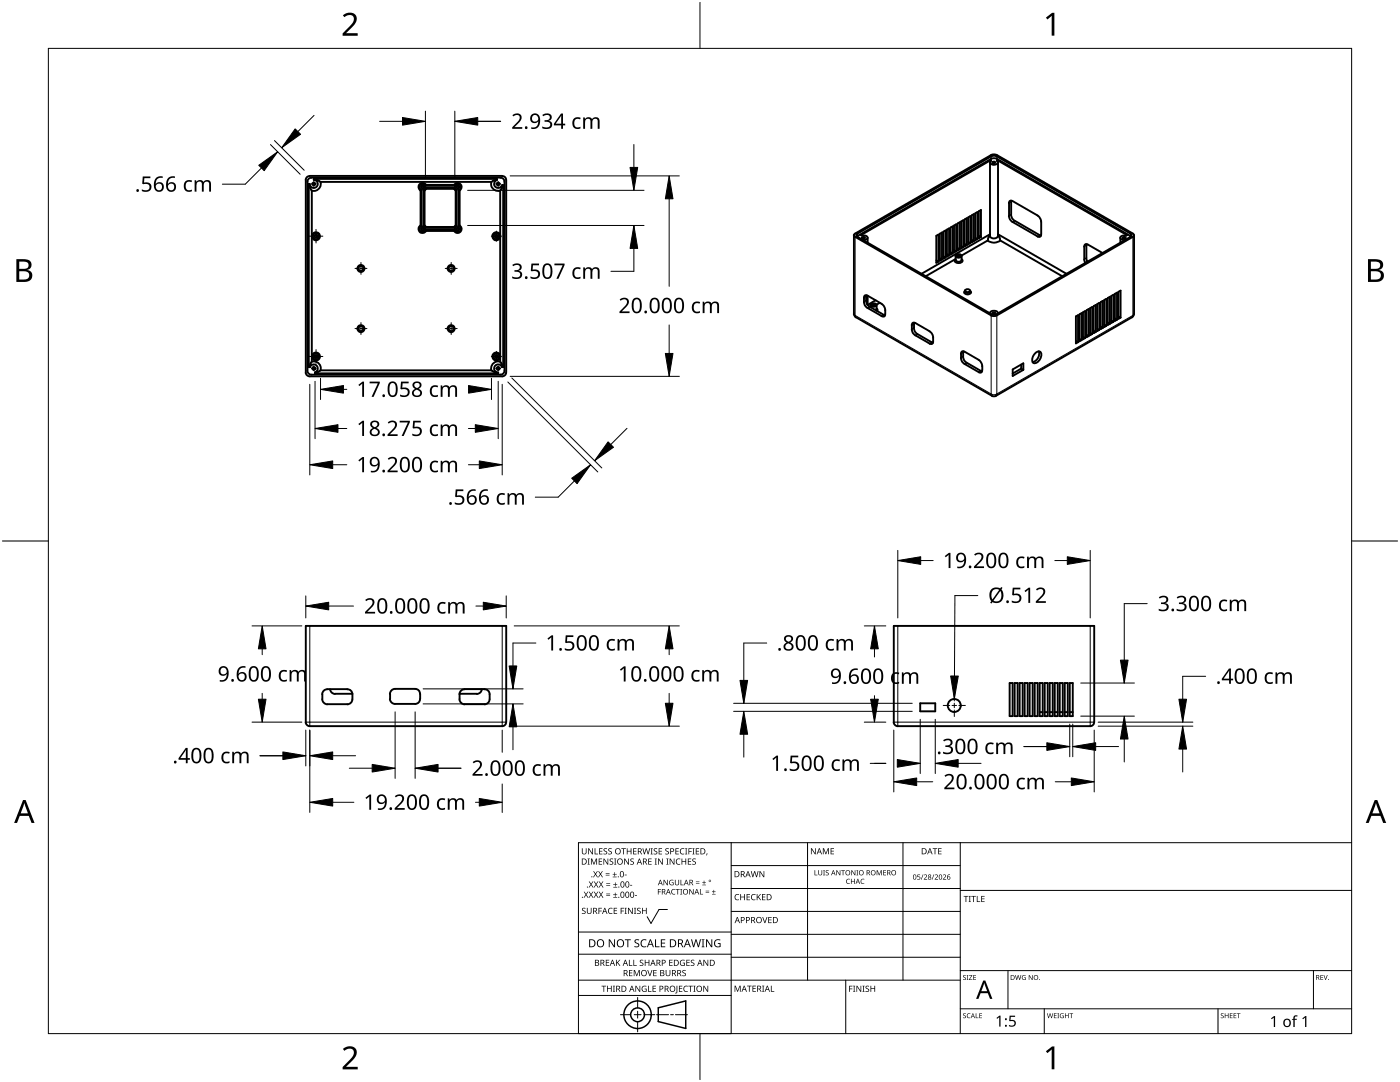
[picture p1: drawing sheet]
<svg xmlns="http://www.w3.org/2000/svg" width="279mm" height="216mm" viewBox="0 0 279 216" stroke-linecap="round" stroke-linejoin="round" font-family="sans-serif">
<g fill="none" stroke="#000" stroke-width=".38">
<path d="M61 35.9v38.4M61.4 36.2v37.8M61.7 36.7l.2 .7 .3 .6v34.2l-.5 1M61.8 35.1a.77 .77 0 0 0-.8 .8M62.1 35.5a.78 .78 0 0 0-.8 .8M62.2 35.4h37.7M62.6 35.9a.81 .81 0 0 1 .8 .8 .81 .81 0 0 1-.8 .8 .81 .81 0 0 1-.8-.8h-.2v36.5h.3M62.6 35.8l.7 .1 .7 .4M62.6 35.9v-.2h36.6v.2M64 36.3a1.42 1.42 0 0 1-1.8 1.8M84.1 37.9v7.2M84.1 37.9l-.2 .1v7"/>
<path d="M84.5 37.9l.2 .1v7M84.5 37.9v7.2M84.9 37.5l-.4 .4M84.9 37.1a.6 .6 0 0 0-1-.2 .6 .6 0 0 0 .2 1M84.9 37.5h5.9l-.2 .2h-5.6zM85 36.9a.81 .81 0 0 0-1.3-.2 .81 .81 0 0 0 .2 1.3M85 37.7l-.3 .3M85 36.9h5.6l.2 .2h-5.9zM90.6 36.9a.8 .8 0 0 1 1.3-.1 .8 .8 0 0 1-.2 1.2M90.6 37.7l.3 .3M90.8 37.1a.61 .61 0 0 1 1-.2 .61 .61 0 0 1-.3 1M90.8 37.5l.3 .4"/>
<path d="M90.9 38l.2-.1v7.2l-.2-.1zM91.5 37.9l.2 .1v7l-.2 .1zM98 36.3a1.42 1.42 0 0 0 1.8 1.8M99.1 35.9a.8 .8 0 0 0-.3 1.4 .8 .8 0 0 0 1.4-.3l.2-.1v36.3h-.2M99.2 35.8l-1.1 .5h-34.1M99.2 35.8h.1M99.9 35.5a.74 .74 0 0 1 .8 .8M100.2 35.1a.73 .73 0 0 1 .8 .8M100.2 35.1h-38.4M100.3 37l-.5 1v8.9M100.3 36.9v.1M100.7 36.2v37.8"/>
<path d="M101 35.9v38.4M197.6 32.4v14.7a.89 .89 0 0 0 1.5 0M197.7 32l.1 .1M197.7 32v.2M197.7 32l-25.9 14.9 .2 .1M197.8 31.2l.6-.1 .5 .1M197.8 30.9l.8-.1 .3 .1 27.2 15.7M197.8 31.7l.6-.1 .5 .1M197.8 31.7l-26.8 15.5M197.8 31.2l-26.7 15.4-.2 .3 .2 .4M197.8 30.9l-27.2 15.7-.2 .3 .2 .4M198.2 32.3h.3l.1 .1-.3 .2-.2-.2z"/>
<path d="M198.9 31.2l26.7 15.4 .2 .2-.2 .5M198.9 31.7l26.8 15.5M199.1 32l-.2 .1 .2 .2a.84 .84 0 0 1-.7 .6 .84 .84 0 0 1-.8-.5l.2-.3M199.1 32l25.8 14.9-.1 .1M199.1 32v.2M199.2 32.4v14.7M83.9 45a.8 .8 0 0 0-.1 1.3 .8 .8 0 0 0 1.2-.2M83.9 45l.2 .1M84.1 45.1a.6 .6 0 0 0-.2 1 .6 .6 0 0 0 1-.2M84.5 45.1l.4 .4M84.7 45l.3 .3M84.7 45l-.2 .1"/>
<path d="M85 45.3l-.1 .2h5.9M85 46.1h5.6M90.6 45.3l.2 .2M90.6 45.3h-5.6M90.8 45.9h-5.9l.1 .2M90.8 45.9l-.2 .2M90.9 45l-.3 .3M91.1 45.1l-.3 .4M91.5 45.1a.6 .6 0 0 1 .3 1 .6 .6 0 0 1-1-.2M91.7 45a.79 .79 0 0 1 .2 1.2 .79 .79 0 0 1-1.3-.1M99.8 46.9v.5M99.8 46.9a.81 .81 0 0 0-1.2-.4 .81 .81 0 0 0 0 1.3 .81 .81 0 0 0 1.2-.4"/>
<path d="M99.8 47.4v23.5M170.4 46.9v15.7M170.7 47.3l27.1 15.6M171.1 47.3l26.7 15.4M172 47h.3a.56 .56 0 0 1 .8 .6l-.4 .3h-.5M172.1 47.3h.4l.1 .2-.3 .1-.3-.1zM172.9 58.9v1.5l.6 .8M173.1 59h-.5l-.2 .4 .1 1.3 .6 .8M173.1 59l2.9 1.6M173.2 47.4v1M173.2 59v1.8M174.7 59.9l-1.5 .9"/>
<path d="M186.9 51.9l.4 .3M186.9 47l.4-.2v5.4l-.4 .2zM187.6 46.6l.4-.2v5.4l-.4 .2zM187.6 51.5l.4 .3M188.3 46.2l.4-.2v5.4l-.4 .2zM188.3 51.1l.4 .3M189 50.7l.4 .3M189 45.8l.4-.2v5.4l-.4 .2zM189.7 45.4l.4-.2v5.4l-.4 .2zM189.7 50.3l.4 .3M190.4 45l.4-.2v5.4l-.4 .2zM190.4 49.9l.4 .3"/>
<path d="M190.7 51.7l-.2 .3a.93 .93 0 0 0 1.6 0l-.2-.3M190.7 51.9a.69 .69 0 0 0 1.2 0M190.7 51v.9M190.7 51.7l-5.9 3.4M190.8 50.9a.76 .76 0 0 1 1.1 .2 .65 .65 0 0 1-.6 .3 .65 .65 0 0 1-.6-.3zM191.1 50.9h.4l.1 .2-.3 .1-.3-.1zM191.1 49.5l.4 .2M191.1 44.6l.4-.2v5.3l-.4 .3zM191.8 44.2l.4-.3v5.4l-.4 .3zM191.8 49.1l.4 .2M191.9 51v.9M192.5 43.8l.4-.3v5.4l-.4 .3z"/>
<path d="M192.5 48.7l.4 .2M192.6 58l-.1 .2a.65 .65 0 0 0 .6 .6 .65 .65 0 0 0 .7-.6l-.2-.2M192.7 57.8l.1-.1a.54 .54 0 0 1 .8 .3 .58 .58 0 0 1-1 0zM193.2 48.3l.4 .2M193.2 43.4l.4-.3v5.4l-.4 .3zM193.6 58a.5 .5 0 0 1-.5 .5 .5 .5 0 0 1-.5-.5M193.9 47.9l.5 .2M193.9 43l.5-.3v5.4l-.5 .3zM194.6 42.6l.5-.3v5.4l-.5 .2zM194.6 47.5l.5 .2M195.3 47l.5 .3M195.3 42.1l.5-.2v5.4l-.5 .2z"/>
<path d="M197.1 48a2.05 2.05 0 0 0 2.5 0M197.6 46.9l-.5 1.1-5.2 3M197.6 46.9h.1M197.6 46.7l-13.7 7.9M199.2 46.7l13.6 7.9M199.2 46.9h.1M199.2 46.9l.4 1.1 12.4 7.1M201.3 43.1l.2 .7 .6 .5 5 2.9M201.3 40.6l.2-.5 .4-.1 5.2 3M201.4 40.5v2.6M201.8 42.8l.2 .7 .5 .6M201.8 40.3v2.5"/>
<path d="M201.8 40v.3M202.5 44l5 2.9M207.1 43l.3 .3 .4 .9M207.5 46.9l.2 .1M207.8 46.8l-.2 .4h-.5M207.8 44.2v2.6M216.4 51.8l.2 .7M216.4 49.2l.1-.3 .4-.2 3.1 1.8M216.4 49.2v2.5M216.8 51.5l.2 .7M216.8 49v2.5M216.8 48.7v.3"/>
<path d="M220.4 59.9l.4-.3v5.4l-.4 .3zM221.1 59.5l.4-.3v5.4l-.4 .2zM221.8 59.1l.4-.3v5.4l-.4 .2zM222.5 58.6l.4-.2v5.4l-.4 .2zM223.2 58.2l.4-.2v5.4l-.4 .2zM223.6 47.4v1M224.2 47.3h.3l.2 .2-.3 .1-.3-.1zM224.7 47h-.3a.56 .56 0 0 0-.8 .6l.5 .3h.4M225.6 47.3l-26.7 15.4M226.1 46.6l.2 .3-.2 .4M226.1 47.3l-27.2 15.6M226.3 46.9v15.7l-.2 .5-27.6 16-.5-.1-27.2-15.7-.4-.7"/>
<path d="M61 74.3a.83 .83 0 0 0 .8 .8h38.4M61.3 74a.83 .83 0 0 0 .9 .8h37.7a.78 .78 0 0 0 .8-.8M61.7 73.2h.1M61.8 73.3a.81 .81 0 0 1 1.4-.4 .81 .81 0 0 1-.3 1.4M62.2 72.2a1.4 1.4 0 0 1 1.8 1.7M62.9 74.3v.2h36.5v-.2M62.9 74.4h.1M64 73.9h34.1l.7 .4 .6 .1M64 73.9l-1.1 .5M99.8 70.9v.5M99.8 70.9a.81 .81 0 0 0-1.2-.4 .81 .81 0 0 0 0 1.3 .81 .81 0 0 0 1.2-.4M99.8 72.2a1.42 1.42 0 0 0-1.8 1.7"/>
<path d="M99.8 71.4v.8l.5 1M100.2 73.3a.8 .8 0 0 0-1.4-.2 .8 .8 0 0 0 .6 1.2M100.3 73.2h.1M101 74.3a.77 .77 0 0 1-.8 .8M173.1 61.4l2.9 1.7M173.6 61.2l2.8 1.6M173.7 60.8v.5M173.8 60.7l.2-.1a.63 .63 0 0 1 .9 .3 .69 .69 0 0 1-1.2 0zM174.1 60.7h.4l.1 .2-.3 .1-.3-.1zM174.9 61.6l.2 .2-.1 .3M174.9 60.8v.9l-.1 .2M175.6 60.4l-.7 .4"/>
<path d="M175.9 60.7l.7 .7 .1 1.3M176.4 62.9h.2M176.7 62.7l-.1 .2a.4 .4 0 0 1-.2 .3 .4 .4 0 0 1-.5-.1M181.9 65.7l.3 .7 .5 .5M182 64.9v.8M182.4 65.4l.2 .8 .3 .3 3.3 1.9M182.4 64.6v.8M182.4 64.4v.2M182.7 64.5l-.5-.1-.3 .5M182.7 64.5l3 1.7 .4 .7 .1 .5M182.7 66.9l2.8 1.6M186.2 68.2l-.2 .4h-.5"/>
<path d="M186.2 67.3v.8M192.2 71.2l.2 .7 .5 .5 2.9 1.6M192.2 70.3v.9M192.2 70.1v.3M192.5 70.2l-.4-.1-.3 .3v1l.2 .7 .5 .5 2.8 1.7M192.5 70.2l2.8 1.6M195.3 71.8l.6 .8 .1 .5M195.7 74l.3 .1M196 73.9l-.2 .4h-.5M196 73v.8M197.6 62.6v-.1a.9 .9 0 0 1 1.6 0l-.1 .1M197.6 62.4v.1"/>
<path d="M197.8 62.7l.5 .1 .6-.1M197.8 62.9l.5 .2 .6-.2M198.2 62.3h.3l.1 .2-.3 .2-.2-.2zM199.2 62.4v.1M202.1 73.7l2.1-1.2v1.3l-2.1 1.2zM203.8 73.6l-1.7 .9M203.8 73.6l.4 .2M203.8 72.7v.9M206.5 70.6a.73 .73 0 0 1 1-.4 .73 .73 0 0 1 .2 1.1 1.38 1.38 0 0 1-1.5 1.1 1.3 1.3 0 0 1 .3-1.8zM207.3 70.1a1.74 1.74 0 0 1-1.2 2.2M214.7 63.1l.4-.2v5.4l-.4 .2zM214.7 68l.4 .3"/>
<path d="M215.4 67.6l.5 .3M215.4 62.7l.5-.2v5.4l-.5 .2zM216.1 67.2l.5 .3M216.1 62.3l.5-.2v5.4l-.5 .2zM216.8 61.9l.5-.2v5.4l-.5 .2zM216.8 66.8l.5 .3M217.5 66.4l.5 .2M217.5 61.5l.5-.2v5.3l-.5 .3zM218.3 61.1l.4-.3v5.4l-.4 .3zM218.3 66l.4 .2M219 65.6l.4 .2M219 60.7l.4-.3v5.4l-.4 .3z"/>
<path d="M219.7 65.2l.4 .2M219.7 60.3l.4-.3v5.4l-.4 .3zM220.4 64.8l.4 .2M221.1 64.4l.4 .2M221.8 63.9l.4 .3M222.5 63.5l.4 .3M223.2 63.1l.4 .3M64.3 139.5a1.1 1.1 0 0 0 1 1M65.3 137.5a.99 .99 0 0 0-1 1v1M65.9 137.5a1.06 1.06 0 0 0 .9 1l3.5-.1M69.3 137.5a.95 .95 0 0 1 1 1M69.3 137.5h-4"/>
<path d="M70.3 139.5a1.03 1.03 0 0 1-1 1M70.3 138.5v1M77.8 139.5a1.07 1.07 0 0 0 1 1h4.1M82.8 137.5a.96 .96 0 0 1 1 1M82.9 137.5h-4.1a1.06 1.06 0 0 0-1 1l.1 1M83.8 139.5a.96 .96 0 0 1-1 1M83.9 138.5v1M91.7 139.5a1.1 1.1 0 0 0 1 1M91.7 138.4h3.5M92.7 137.5a.99 .99 0 0 0-1 1v1M92.7 137.5h4M96.1 137.5a.99 .99 0 0 1-.9 1"/>
<path d="M96.7 137.5a.94 .94 0 0 1 1 1M97.7 139.5a1.03 1.03 0 0 1-1 1M97.7 138.5v1M201.5 136.3h.6v6.6h-.6zM202.5 136.3h.6v6.6h-.6zM203.5 136.3h.6v6.6h-.6zM204.5 136.3h.6v6.6h-.6zM205.5 136.3h.6v6.6h-.6zM206.5 136.3h.6v6.6h-.6zM207.5 136.3h.6v6.6h-.6zM208.5 136.3h.6v6.6h-.6zM209.5 136.3h.6v6.6h-.6z"/>
<path d="M210.5 136.3h.6v6.6h-.6zM211.5 136.3h.6v6.6h-.6zM212.5 136.3h.6v6.6h-.6zM213.5 136.3h.6v6.6h-.6zM69.3 140.5h-4M92.7 140.5h4M101 144.1a.79 .79 0 0 1-.8 .8M101 144.1v-19.2h-40v19.2a.85 .85 0 0 0 .8 .8h38.4M183.7 140.3h3v1.6h-3zM207.5 142.1h.6M209.1 142.1h-.6M210.1 142.1h-.6"/>
<path d="M211.1 142.1h-.6M212.1 142.1h-.6M213.1 142.1h-.6M214.1 142.1h-.6M218.4 144.1a.79 .79 0 0 1-.8 .8M218.4 144.1v-19.2h-40v19.2a.85 .85 0 0 0 .8 .8h38.4"/>
<circle cx="62.6" cy="36.7" r=".29"/>
<circle cx="84.3" cy="37.3" r=".3"/>
<circle cx="91.3" cy="37.3" r=".29"/>
<circle cx="99.4" cy="36.7" r=".28"/>
<circle cx="63.1" cy="47.1" r=".6"/>
<circle cx="63.1" cy="47.1" r=".3"/>
<circle cx="63.1" cy="47.1" r=".8"/>
<circle cx="72" cy="53.6" r=".5"/>
<circle cx="72" cy="53.6" r=".7"/>
<circle cx="84.3" cy="45.7" r=".3"/>
<circle cx="90" cy="53.6" r=".49"/>
<circle cx="90" cy="53.6" r=".71"/>
<circle cx="91.3" cy="45.7" r=".29"/>
<circle cx="99.1" cy="47.1" r=".59"/>
<circle cx="99.1" cy="47.1" r=".3"/>
<circle cx="62.6" cy="73.5" r=".29"/>
<circle cx="63.1" cy="71.1" r=".6"/>
<circle cx="63.1" cy="71.1" r=".3"/>
<circle cx="63.1" cy="71.1" r=".8"/>
<circle cx="72" cy="65.6" r=".5"/>
<circle cx="72" cy="65.6" r=".7"/>
<circle cx="90" cy="65.6" r=".49"/>
<circle cx="90" cy="65.6" r=".71"/>
<circle cx="99.1" cy="71.1" r=".59"/>
<circle cx="99.1" cy="71.1" r=".3"/>
<circle cx="99.4" cy="73.5" r=".29"/>
<circle cx="190.4" cy="140.8" r="1.3"/>
</g>
<g fill="none" stroke="#000" stroke-width=".2">
<path d="M197.8 31.2v.5M198.9 31.2v.5M170.7 47.3v15.6l27.1 15.7v-15.7M171.1 46.6v.5M172.9 60l-.5 .2M172.9 59.2l-.5 .2M201.8 42.8l-.4 .3M201.8 40.3l-.4 .2M202.5 44l-.4 .3M207.5 46.9l-.4 .3M216.8 51.5l-.4 .2M216.8 49l-.4 .2"/>
<path d="M225.6 46.6v.5M226.1 47.3v15.6l-27.2 15.7M170.4 62.6l.4 .7M173.6 61.2l-.5 .2M176.4 62.8l-.4 .3M182.4 64.6l-.4 .3M182.4 65.4l-.4 .3M183.1 66.7l-.4 .2M185.9 68.3l-.4 .2M192.2 70.3l-.4 .3M192.2 71.2l-.4 .2M192.9 72.4l-.4 .2"/>
<path d="M195.8 74l-.5 .3M198.9 78.6l-.6 .2-.5-.2 .2 .4M198.9 78.6l-.1 .4M198.9 62.9v15.7M226.3 62.6l-.4 .7M61.8 124.9v20M100.2 124.9v20M179.2 124.9v20M217.6 124.9v20M61 144.1h40M178.4 144.1h40"/>
</g>
<path d="M9.7 9.7h260v196.5h-260z" fill="none" stroke="#000" stroke-width=".2"/>
<path d="M139.7 .5v9.2M.5 108h9.2M269.7 108h9.2M139.7 206.2v9.2" fill="none" stroke="#000" stroke-width=".2"/>
<g fill="#000">
<path d="M68.4 3.1a1.64 1.64 0 0 1 2.8 .4 2.52 2.52 0 0 1-1.2 2.2l-.9 .9h2.3v.5h-3v-.4l1.2-1.2a1.95 1.95 0 0 0 .9-2.2 1.23 1.23 0 0 0-1.8 .1zM208.7 3.5l1.3-.9h.4v4.5h-.5v-4l-.9 .8zM68.4 209.3a1.64 1.64 0 0 1 2.8 .4 2.52 2.52 0 0 1-1.2 2.2l-.9 1h2.3v.5h-3v-.5l1.2-1.2a1.95 1.95 0 0 0 .9-2.1 1.23 1.23 0 0 0-1.8 .1zM208.7 209.8l1.3-1h.4v4.6h-.5v-4l-.9 .7z"/>
<path d="M3.3 51.7h1.3a1.28 1.28 0 0 1 1.7 1.3 1.04 1.04 0 0 1-.9 .9 1.23 1.23 0 0 1 1 1.5 1.23 1.23 0 0 1-1.5 .9h-1.6zM3.8 54.1v1.7h1a.86 .86 0 0 0 1-.9 .86 .86 0 0 0-1.1-.8zM3.8 52.2v1.4h.9a.78 .78 0 0 0 1-.7 .78 .78 0 0 0-1.1-.7z"/>
<path d="M273 51.7h1.3a1.28 1.28 0 0 1 1.7 1.3 1.04 1.04 0 0 1-.8 .9 1.23 1.23 0 0 1 1 1.5 1.23 1.23 0 0 1-1.6 .9h-1.6zM273.6 54.1v1.7h.9a.86 .86 0 0 0 1.1-.9 .86 .86 0 0 0-1.1-.8zM273.6 52.2v1.4h.8a.78 .78 0 0 0 1-.7 .78 .78 0 0 0-1.1-.7z"/>
<path d="M4.6 159.6h.5l1.8 4.6h-.6l-.6-1.4h-1.8l-.5 1.4h-.6zM4.8 160.2l-.7 2.1h1.5z"/>
<path d="M274.3 159.6h.6l1.7 4.6h-.6l-.5-1.4h-1.8l-.6 1.4h-.5zM274.6 160.2l-.7 2.1h1.4z"/>
</g>
<g fill="none" stroke="#000" stroke-width=".2">
<path d="M145.9 168.1v38.1h-30.5v-38.1h154.3M145.9 172.7h45.7M145.9 177.3h45.7M161.2 168.1v27.5M180.2 168.1v27.5M191.6 168.1v38.1M191.6 177.7h78.1M115.4 198.6h30.5M115.4 195.6h76.2M115.4 190.4h30.5M115.4 186h30.5M127.3 199v2.1"/>
<path d="M133.2 181.5h-1.7l-1.6 2.8-.7-1.4M145.9 181.9h45.7M145.9 186.4h45.7M145.9 191h45.7M168.8 195.6v10.6M191.6 193.7h78.1M201.2 193.7v7.6M262.1 193.7v7.6M123.8 202.5h2.1M126.6 202.5h1.3M127.3 201.8v1.4M127.3 203.8v2.1"/>
<path d="M128.6 202.5h2.1M131 202.5h2.4M133.8 202.5h.6M134.8 202.5h2.4M191.6 201.3h78.1M208.4 201.3v4.9M243.1 201.3v4.9"/>
</g>
<g fill="#000">
<path d="M116.1 169.3h.2v.8a.32 .32 0 0 0 .3 .3 .32 .32 0 0 0 .3-.3v-.8h.2v.8a.47 .47 0 0 1-.5 .4 .47 .47 0 0 1-.5-.5zM116.5 177.9h.2l.3 .5 .3-.5h.1l-.4 .6 .4 .6h-.1l-.3-.5-.4 .5h-.1l.4-.6zM117.3 171.3h.4l-.1 .1v1l.1 .1h-.4l.1-.1v-1zM117.4 169.3h.2l.6 1v-1h.1v1.2h-.1l-.7-1v1h-.1zM117.5 177.9h.2l.3 .5 .3-.5h.1l-.4 .6 .4 .6h-.1l-.4-.5-.3 .5h-.1l.4-.6zM117.5 175.9h.2l.3 .5 .3-.5h.1l-.4 .6 .5 .6h-.2l-.3-.5-.4 .5h-.1l.4-.6zM117.9 171.3h.3l.3 1 .4-1h.3v1.2h-.2v-1l-.4 1h-.1l-.4-1v1h-.2zM118.7 169.3h.1v1h.6v.2h-.7zM118.4 173.8h.1l.3 .5 .3-.5h.2l-.4 .6 .4 .7h-.1l-.4-.6-.3 .6h-.1l.4-.7zM118.5 177.9h.2l.2 .5 .3-.5h.2l-.4 .6 .4 .6h-.1l-.4-.5-.3 .5h-.1l.4-.6zM118.5 175.9h.2l.3 .5 .3-.5h.1l-.4 .6 .4 .6h-.1l-.3-.5-.4 .5h-.1l.4-.6zM119.5 171.3h.7v.1h-.6v.4h.5v.2h-.5v.4h.6v.1h-.7z"/>
<path d="M119.6 169.3h.6v.1h-.5v.4h.5v.1h-.5v.4h.5v.2h-.6zM119.4 173.8h.1l.3 .5 .3-.5h.2l-.4 .6 .4 .7h-.1l-.4-.6-.3 .6h-.2l.5-.7zM119.5 177.9h.1l.3 .5 .3-.5h.2l-.4 .6 .4 .6h-.1l-.4-.5-.3 .5h-.1l.4-.6zM119.5 175.9h.2l.3 .5 .3-.5h.1l-.4 .6 .4 .6h-.1l-.4-.5-.3 .5h-.1l.4-.6zM120.9 174.6h.8v.1h-.8zM120.9 174.2h.8v.1h-.8zM121 178.7h.8v.1h-.8zM121 178.3h.8v.1h-.8zM121 176.6h.8v.1h-.8zM121 176.3h.8v.1h-.8zM120.5 169.4l.4-.1h.3l-.1 .1a.25 .25 0 0 0-.4-.1 .25 .25 0 0 0 0 .4l.4 .3 .1 .2-.3 .3-.5-.1v-.1h.2a.27 .27 0 0 0 .4-.1 .27 .27 0 0 0-.3-.3l-.2-.2zM120.4 171.3h.2l.7 1-.1-1h.2v1.2h-.2l-.6-1v1h-.2z"/>
<path d="M121.4 169.4l.5-.1h.2v.1a.25 .25 0 0 0-.4-.1 .25 .25 0 0 0 0 .4l.4 .3v.2l-.2 .3-.5-.1v-.1h.1a.27 .27 0 0 0 .5-.1 .27 .27 0 0 0-.4-.3l-.2-.2zM122.3 174.9h.8v.2h-.8zM122.4 179h.8v.1h-.8zM122.4 177h.8v.1h-.8zM121.7 171.4l.4-.1 .3 .1-.1 .1a.25 .25 0 0 0-.4-.1 .25 .25 0 0 0 0 .4 .42 .42 0 0 1 .5 .5 .42 .42 0 0 1-.7 .2l-.1-.2 .2 .1a.27 .27 0 0 0 .5-.2 .27 .27 0 0 0-.4-.3l-.2-.2zM122.6 174h.1v.4h.4v.1h-.4v.4h-.1v-.4h-.3v-.1h.3zM122.7 178.1h.1v.4h.4v.1h-.4v.3h-.1v-.3h-.3v-.1h.3zM122.7 176.1h.2v.3h.3v.2h-.3v.3h-.2v-.3h-.3v-.2h.3zM122.6 171.3h.4l-.1 .1v1l.1 .1h-.4l.1-.1v-1zM124 169.3h.9v.1h-.4v1.1h-.1v-1.1h-.4zM124.7 174.5h.4v.2h-.4zM124.6 171.3h.1l.7 1v-1h.1v1.2h-.2l-.6-1v1h-.1z"/>
<path d="M125.7 176.6h.5v.1h-.5zM125.1 169.3h.1v.5h.7v-.5h.1v1.2h-.1v-.6h-.7v.6h-.1zM125.8 171.4l.5-.1 .2 .1v.1a.25 .25 0 0 0-.4-.1 .25 .25 0 0 0 0 .4 .42 .42 0 0 1 .4 .5 .42 .42 0 0 1-.7 .2v-.2l.1 .1a.27 .27 0 0 0 .5-.2 .27 .27 0 0 0-.4-.3l-.2-.2zM126.7 178.6h.4v.2h-.4zM126.4 169.3h.6v.1h-.5v.4h.5v.1h-.5v.4h.5v.2h-.6zM128.2 169.3h.2l.2 1 .3-1h.2l.2 1 .3-1h.1l-.3 1.2h-.1l-.3-1.1-.3 1.1h-.2zM129.4 171.3h.7v.1h-.6v.4h.5v.2h-.5v.4h.6v.1h-.7zM129.8 169.3h.5l-.2 .1v1l.2 .1h-.5l.2-.1v-1zM130.7 171.3h.4l-.1 .1v1l.1 .1h-.4l.1-.1v-1zM130.5 169.4l.4-.1h.3l-.1 .1a.25 .25 0 0 0-.4-.1 .25 .25 0 0 0 0 .4l.4 .3 .1 .2-.2 .3-.6-.1v-.1h.2a.27 .27 0 0 0 .4-.1 .27 .27 0 0 0-.3-.3l-.2-.2zM131.3 177.4h.6v.1h-.5v.4h.5v.1h-.5v.5h-.1zM131.4 169.3h.7v.1h-.5v.4h.5v.1h-.5v.4h.5v.2h-.7z"/>
<path d="M131.3 171.3h.2l.7 1v-1h.1v1.2h-.2l-.6-1v1h-.2zM132.4 175.6h.2l.6 .9v-.9h.1v1h-.2l-.6-.9v.9h-.1zM133 171.3h.4l-.1 .1v1l.1 .1h-.4l.1-.1v-1zM132.8 169.4l.4-.1h.3l-.1 .1a.25 .25 0 0 0-.3-.1 .25 .25 0 0 0 0 .4l.4 .3v.2l-.2 .3-.5-.1v-.1h.1a.27 .27 0 0 0 .5-.1 .27 .27 0 0 0-.4-.3l-.2-.2zM133.7 175.7l.5-.2 .2 .1v.1a.45 .45 0 0 0-.7 .4 .45 .45 0 0 0 .6 .4v-.3h-.2v-.1h.3v.5a.6 .6 0 0 1-.8-.1 .6 .6 0 0 1 .1-.8zM134.1 177.5l.4-.1h.3l-.1 .2a.44 .44 0 0 0-.6 .4 .44 .44 0 0 0 .6 .3 .52 .52 0 0 1-.7 0 .52 .52 0 0 1 .1-.8zM133.6 171.3h.2l.7 1v-1h.1v1.2h-.2l-.6-1v1h-.2zM134.9 177.4h.8v.1h-.4v1h-.1v-1h-.3zM135 171.5l.5-.2 .3 .1-.1 .1a.49 .49 0 0 0-.7 .4 .49 .49 0 0 0 .7 .5 .52 .52 0 0 1-.6 0 .52 .52 0 0 1-.2-.6zM134.8 169.3h.7v.1h-.6v.4h.5v.1h-.5v.4h.6v.2h-.7zM134.7 175.6h.1v.7a.28 .28 0 0 0 .3 .2 .28 .28 0 0 0 .3-.2v-.7h.1v.7a.42 .42 0 0 1-.4 .4 .42 .42 0 0 1-.4-.4zM135.8 175.6h.2v.9h.4v.1h-.6z"/>
<path d="M135.8 177.4h.3l-.1 .1v.9l.1 .1h-.3l.1-.1v-.9zM135.8 169.4l.4-.1h.4l-.1 .1h-.2a.49 .49 0 0 0-.4 .6 .49 .49 0 0 0 .7 .3 .52 .52 0 0 1-.7 .1 .52 .52 0 0 1-.2-.6zM136 171.3h.2v.5h.6v-.5h.1v1.2h-.1v-.5h-.6v.5h-.2zM136.7 169.3h.5l-.2 .1v1l.2 .1h-.5l.2-.1v-1zM137.4 169.3h.7v.1h-.6v.4h.5v.2h-.5v.5h-.1zM137.3 171.3h.7v.1h-.6v.4h.5v.2h-.5v.4h.6v.1h-.7zM137.6 177.4h.1l.6 .9v-.9h.1v1.1h-.1l-.6-.9v.9h-.1zM138.2 169.3h.4l-.1 .1v1l.1 .1h-.4l.1-.1v-1zM138.9 176.2h.7v.1h-.7zM138.9 175.9h.7v.1h-.7zM138.2 171.4l.4-.1 .3 .1-.1 .1a.25 .25 0 0 0-.4-.1 .25 .25 0 0 0 0 .4 .42 .42 0 0 1 .5 .5 .42 .42 0 0 1-.7 .2l-.1-.2 .2 .1a.27 .27 0 0 0 .5-.2 .27 .27 0 0 0-.4-.3l-.2-.2zM138.9 169.3h.6v.1h-.5v.4h.5v.1h-.5v.4h.5v.2h-.6z"/>
<path d="M139.7 177.4h.1v1h.5v.1h-.6zM140.1 176.5h.8v.1h-.8zM140.5 175.7h.1v.3h.3v.2h-.3v.3h-.1v-.3h-.4v-.2h.4zM140.8 178h.7v.2h-.7zM140.8 177.7h.7v.1h-.7zM141 170.3h.2l-.3 .4zM142.1 178.4h.7v.1h-.7zM142.4 177.6h.1v.3h.3v.1h-.3v.3h-.1v-.3h-.3v-.1h.3zM146.8 178.6l.4-.2 .3 .1v.1a.49 .49 0 0 0-.7 .4 .49 .49 0 0 0 .7 .5 .52 .52 0 0 1-.7 0 .52 .52 0 0 1-.2-.6zM147.7 178.4h.2v.5h.6v-.5h.2v1.2h-.2v-.5h-.6v.5h-.2zM149 178.4h.7v.1h-.5v.4h.4v.2h-.4v.4h.5v.1h-.7zM150 178.6l.5-.2 .3 .1-.1 .1a.49 .49 0 0 0-.7 .4 .49 .49 0 0 0 .8 .5 .52 .52 0 0 1-.7 0 .52 .52 0 0 1-.2-.6z"/>
<path d="M149.8 173.8h.2l.3 1.1 .2-1.1h.2l.3 1.1 .2-1.1h.2l-.3 1.2h-.2l-.3-1-.3 1h-.1zM151 178.4h.2v.6l.5-.6h.2l-.5 .5 .5 .7h-.2l-.4-.6-.1 .6h-.2zM151.6 173.8h.1l.7 1v-1h.1v1.2h-.1l-.7-1v1h-.1zM152.1 178.4h.7v.1h-.6v.4h.5v.2h-.5v.4h.6v.1h-.7zM162.6 173.6h.1v.9h.4v.2h-.5zM161.8 169.3h.2l.7 1v-1h.1v1.2h-.2l-.6-1v1h-.2zM163.3 173.6h.1v.7a.26 .26 0 0 0 .3 .3 .26 .26 0 0 0 .3-.3v-.7h.1v.7a.39 .39 0 0 1-.4 .4 .39 .39 0 0 1-.4-.4zM164.3 173.6h.3l-.1 .1v.9l.1 .1h-.3l.1-.1v-.9zM164.2 169.3h.2l.4 .9 .4-.9h.2v1.2h-.1v-1.1l-.4 1.1h-.1l-.4-1.1v1.1h-.2zM164.8 173.7l.4-.1 .2 .1v.1a.24 .24 0 0 0-.4-.1 .24 .24 0 0 0-.1 .3 .24 .24 0 0 0 .3 .1l.2 .2v.3l-.4 .1-.2-.1v-.1a.26 .26 0 0 0 .4 .1 .26 .26 0 0 0 .1-.4 .26 .26 0 0 0-.4-.1zM165.8 169.3h.6v.1h-.5v.4h.5v.1h-.5v.4h.5v.2h-.6zM166.9 173.6h.2l.5 .9v-.9h.1v1.1h-.1l-.6-.9v.9h-.1z"/>
<path d="M167.9 173.6h.7v.2h-.3v.9h-.1v-.9h-.3zM169 175.5l.4-.2 .2 .1v.1a.41 .41 0 0 0-.6 .4 .41 .41 0 0 0 .6 .3 .48 .48 0 0 1-.7 0 .48 .48 0 0 1 .1-.7zM169.8 175.4h.2v.4h.5v-.4h.1v1h-.1v-.5h-.5v.5h-.2zM169.9 173.6h.1l.6 .9v-.9h.1v1.1h-.1l-.6-.9v.9h-.1zM170.9 173.6h.4l-.1 .1v.9l.1 .1h-.4l.1-.1v-.9zM171.9 175.5l.4-.2 .2 .1v.1a.41 .41 0 0 0-.6 .4 .41 .41 0 0 0 .6 .3 .48 .48 0 0 1-.7 0 .48 .48 0 0 1 .1-.7zM175 173.6h.2l.3 .9 .3-.9h.2v1.1h-.1v-.9l-.5 .9-.3-.9v.9h-.1zM176.3 173.6h.5v.2h-.4v.3h.4v.1h-.4v.3h.4v.2h-.5zM183.1 174.5h.5v.1h-.4v.3a.34 .34 0 0 1 .4 .2 .34 .34 0 0 1-.1 .4 .34 .34 0 0 1-.5-.1 .27 .27 0 0 0 .4 .1 .27 .27 0 0 0 .1-.4 .27 .27 0 0 0-.4-.1zM184.2 174.5h.1l-.4 1h-.1zM184.4 174.6a.37 .37 0 0 1 .6 0 .37 .37 0 0 1-.3 .6l-.2 .2h.5v.1h-.6l.2-.4a.27 .27 0 0 0 .3-.3 .27 .27 0 0 0-.4-.2zM186.3 174.5h.2l-.4 1h-.2z"/>
<path d="M186.1 169.3h.9v.1h-.3v1.1h-.2v-1.1h-.4zM186.5 174.6a.37 .37 0 0 1 .6 0 .37 .37 0 0 1-.2 .6l-.2 .2h.5v.1h-.7l.3-.4a.27 .27 0 0 0 .3-.3 .27 .27 0 0 0-.4-.2zM187.2 169.3h.7v.1h-.5v.4h.5v.1h-.5v.4h.5v.2h-.7zM188.2 174.6a.37 .37 0 0 1 .6 0 .37 .37 0 0 1-.3 .6l-.2 .2h.5v.1h-.6l.2-.4a.27 .27 0 0 0 .3-.3 .27 .27 0 0 0-.4-.2zM192.3 178.8h.9v.1h-.3v1.1h-.2v-1.1h-.4zM193.3 178.8h.5l-.2 .1v1l.2 .1h-.5l.2-.1v-1zM193.8 178.8h1v.1h-.4v1.1h-.2v-1.1h-.4zM194.9 178.8h.2v1.1h.5v.1h-.7zM195.8 178.8h.7v.1h-.5v.4h.5v.1h-.5v.5h.5v.1h-.7zM116.2 181.3l.4-.2 .3 .1-.1 .1a.25 .25 0 0 0-.4-.1 .25 .25 0 0 0 0 .4l.4 .2 .1 .3-.3 .3-.5-.1v-.1h.2a.27 .27 0 0 0 .4-.1 .27 .27 0 0 0-.3-.3l-.2-.2zM117.1 181.1h.2v.8a.32 .32 0 0 0 .3 .3 .32 .32 0 0 0 .3-.3v-.8h.2v.8a.47 .47 0 0 1-.5 .5 .47 .47 0 0 1-.5-.5zM119.4 181.1h.7v.2h-.5v.4h.5v.1h-.5v.6h-.2z"/>
<path d="M120 196.7h1v.1h-.4v1.1h-.2v-1.1h-.4zM120.9 191.5h.7v.1h-.5v.4h.4v.2h-.4v.4h.5v.1h-.7zM121.5 181.3l.4-.2 .4 .1-.1 .1a.49 .49 0 0 0-.7 .5 .49 .49 0 0 0 .7 .4 .52 .52 0 0 1-.6 .1 .52 .52 0 0 1-.3-.6zM121.1 196.7h.2v.5h.6v-.5h.2v1.2h-.2v-.6h-.6v.6h-.2zM121.5 187.4h.2l.9 1.3v-1.3h.1v1.6h-.2l-.8-1.3v1.3h-.2zM122.3 196.7h.4l-.1 .1v1l.1 .1h-.4l.2-.1v-1zM122.5 181.1h.7v.2h-.6v.4h.5v.1h-.5v.4h.6v.2h-.7zM122.9 191.5h.2v.6l.5-.6h.2l-.5 .5 .5 .7h-.2l-.4-.6-.1 .6h-.2zM123.9 181.1h.6v.2h-.5v.4h.5v.1h-.5v.6h-.1zM124.7 181.1h.4l-.2 .2v.9l.2 .2h-.4l.1-.2v-.9zM124.7 187.4h1.2v.2h-.5v1.4h-.2v-1.4h-.5zM125.5 191.5h.2v1.1h.5v.1h-.7z"/>
<path d="M125.5 193.6h.7v.1h-.5v.4h.5v.1h-.5v.4h.5v.2h-.7zM125.3 181.1h.2l.7 1.1-.1-1.1h.2v1.3h-.2l-.6-1v1h-.2zM126.4 191.5h.2v1.1h.5v.1h-.7zM126.5 181.1h.5l-.2 .2v.9l.2 .2h-.5l.2-.2v-.9zM126.5 193.6h.2l.4 1 .4-1h.2v1.2h-.2v-1.1l-.4 1.1h-.1l-.4-1.1v1.1h-.1zM126.7 187.6l.3-.2 .6 .1-.2 .1a.33 .33 0 0 0-.6 .2 .33 .33 0 0 0 .4 .4 .47 .47 0 0 1 .4 .6 .47 .47 0 0 1-.7 .2h-.3v-.2h.2a.35 .35 0 0 0 .6-.2 .35 .35 0 0 0-.5-.4l-.3-.2zM126.8 196.7h.2l.6 1v-1h.2v1.2h-.2l-.7-1 .1 1h-.2zM127.2 181.3l.4-.2 .3 .1-.1 .1a.25 .25 0 0 0-.4-.1 .25 .25 0 0 0 0 .4l.4 .2 .1 .3-.3 .3-.5-.1v-.1h.2a.27 .27 0 0 0 .4-.1 .27 .27 0 0 0-.3-.3l-.2-.2zM127.7 191.6l.5-.1 .2 .1v.1a.25 .25 0 0 0-.4-.1 .25 .25 0 0 0 0 .4l.4 .2v.3l-.2 .2h-.5v-.2l.1 .1a.27 .27 0 0 0 .5-.2 .27 .27 0 0 0-.4-.3l-.2-.2zM128 187.6l.6-.2 .4 .1v.2a.64 .64 0 0 0-1 .5 .64 .64 0 0 0 1 .6v.2a.83 .83 0 0 1-1.1-.3 .83 .83 0 0 1 .1-1.1zM128.2 196.8l.6-.1 .2 .1v.1a.5 .5 0 0 0-.8 .4 .5 .5 0 0 0 .7 .5v-.4h-.3v-.1h.4v.6a.66 .66 0 0 1-.8-.2 .66 .66 0 0 1 0-.9zM128.1 181.1h.2v.6h.6v-.6h.2v1.3h-.2v-.6h-.6v.6h-.2z"/>
<path d="M129.2 193.6h.1l.4 1 .3-1h.2l-.4 1.2h-.2zM129.3 196.7h.2v1.1h.5v.1h-.7zM128.7 191.5h.1v.5h.6v-.5h.2v1.2h-.2v-.5h-.6v.5h-.1zM130.7 187.4h.2v1.4h.7v.2h-.9zM130.2 196.7h.7v.1h-.5v.4h.5v.1h-.5v.5h.5v.1h-.7zM130.4 193.6h.6v.1h-.5v.4h.5v.1h-.5v.4h.5v.2h-.6zM131.9 187.4h.9v.2h-.7v.5h.6v.2h-.6v.5h.7v.2h-.9zM132.8 193.6h.2v.7a.32 .32 0 0 0 .3 .4 .32 .32 0 0 0 .3-.4v-.7h.2v.7a.47 .47 0 0 1-.5 .5 .47 .47 0 0 1-.5-.5zM133.5 191.5h.7v.1h-.5v.4h.5v.2h-.5v.4h.5v.1h-.7zM135 196.7h.2v1.3l-.1 .2h-.3l-.1-.1 .3-.2zM135.5 196.7h.7v.1h-.5v.4h.4v.1h-.4v.5h.5v.1h-.7zM135.8 191.7l.5-.2 .4 .1-.1 .1a.5 .5 0 0 0-.8 .4 .5 .5 0 0 0 .7 .5v-.4h-.2v-.1h.4v.6a.66 .66 0 0 1-.9-.1 .66 .66 0 0 1 0-.9z"/>
<path d="M136.2 193.7l.4-.2 .3 .1-.1 .1a.25 .25 0 0 0-.4-.1 .25 .25 0 0 0 0 .4 .42 .42 0 0 1 .5 .6 .42 .42 0 0 1-.7 .2l-.1-.2h.2a.27 .27 0 0 0 .5-.1 .27 .27 0 0 0-.4-.3l-.2-.2zM136.5 196.8l.5-.1 .3 .1-.1 .1a.49 .49 0 0 0-.7 .4 .49 .49 0 0 0 .8 .4 .52 .52 0 0 1-.7 .1 .52 .52 0 0 1-.2-.6zM137 191.5h.7v.1h-.6v.4h.5v.2h-.5v.4h.6v.1h-.7zM137.4 196.7h.9v.1h-.4v1.1h-.1v-1.1h-.4zM137.9 191.6l.4-.1 .3 .1-.1 .1a.25 .25 0 0 0-.4-.1 .25 .25 0 0 0 0 .4l.4 .2 .1 .3-.2 .2h-.6v-.2l.2 .1a.27 .27 0 0 0 .5-.2 .27 .27 0 0 0-.4-.3l-.2-.2zM138.4 196.7h.4l-.1 .1v1l.1 .1h-.4l.1-.1v-1zM137.9 187.4h.2l.3 1.4 .4-1.4h.2l.4 1.4 .3-1.4h.2l-.4 1.6h-.2l-.4-1.3-.4 1.3h-.2zM140 187.4h.6l-.2 .2v1.3l.2 .1h-.6l.2-.1v-1.3zM140.4 196.7h.1l.7 1v-1h.1v1.2h-.1l-.7-1v1h-.1zM140.4 191.5h.2l.6 1v-1h.1v1.2h-.1l-.7-1v1h-.1zM140.9 187.4h.2l.9 1.3v-1.3h.2v1.6h-.3l-.8-1.3v1.3h-.2zM142.7 187.6l.7-.2 .4 .1-.1 .2a.65 .65 0 0 0-1 .5 .65 .65 0 0 0 .9 .6v-.4h-.3v-.2h.5v.7a.86 .86 0 0 1-1.1-.1 .86 .86 0 0 1 0-1.2z"/>
<path d="M146.6 196.7h.2l.4 1 .4-1h.2v1.2h-.1v-1.1l-.4 1.1h-.2l-.4-1.1v1.1h-.1zM149.1 196.7h.9v.1h-.4v1.1h-.1v-1.1h-.4zM150.2 196.7h.7v.1h-.6v.4h.5v.1h-.5v.5h.6v.1h-.7zM152.1 183h.2l.3 1 .4-1h.2l-.5 1.2h-.1zM152.1 196.7h.4l-.1 .1v1l.1 .1h-.4l.1-.1v-1zM153.8 196.7h.2v1.1h.5v.1h-.7zM153.3 183h.7v.1h-.5v.4h.5v.1h-.5v.5h.5v.1h-.7zM169.5 196.7h.6v.1h-.5v.5h.5v.1h-.5v.5h-.1zM170.2 196.7h.5l-.2 .1v1l.2 .1h-.5l.2-.1v-1zM170.9 196.7h.2l.6 1v-1h.2v1.2h-.2l-.6-1v1h-.2zM172.1 196.7h.5l-.2 .1v1l.2 .1h-.5l.2-.1v-1zM172.8 196.8l.4-.1h.2v.2a.25 .25 0 0 0-.4-.1 .25 .25 0 0 0 0 .4l.4 .2 .1 .3-.3 .2h-.5v-.2l.2 .1a.27 .27 0 0 0 .4-.2 .27 .27 0 0 0-.3-.3l-.3-.2z"/>
<path d="M173.7 196.7h.2v.5h.6v-.5h.2v1.2h-.2v-.6h-.6v.6h-.2zM192.2 194.7l.4-.1h.2l-.1 .1a.24 .24 0 0 0-.3 0 .24 .24 0 0 0-.1 .3 .24 .24 0 0 0 .4 .1l.1 .1-.1 .3h-.4l-.1-.1a.24 .24 0 0 0 .3 .1 .24 .24 0 0 0 .1-.3l-.4-.3zM192.9 194.6h.4l-.1 .1v.7l.1 .1h-.4l.1-.1v-.7zM193.4 194.6h.6l-.5 .8h.6v.1h-.7l.5-.8h-.5zM194.2 194.6h.6v.1h-.4v.3h.4v.1h-.4v.3h.4v.1h-.6zM202.6 194.6h.1l.2 .8 .2-.8h.2l.2 .8 .2-.8h.1l-.2 .9h-.2l-.2-.8-.2 .8h-.2zM204.1 194.7l.3-.1h.3l-.1 .1a.4 .4 0 0 0-.6 .4 .4 .4 0 0 0 .6 .3v-.3l-.2-.1h.3v.5a.53 .53 0 0 1-.7-.1 .53 .53 0 0 1 .1-.7zM205.3 194.6h.2l.5 .8v-.8h.1v.9h-.2l-.5-.8v.8h-.1zM263.5 194.6h.6v.1h-.5v.3h.4v.1h-.4v.3h.5v.1h-.6zM264.1 194.6h.2l.2 .8 .3-.8h.2l-.4 .9h-.1zM192.2 202.3l.4-.1h.2l-.1 .1a.24 .24 0 0 0-.3 0 .24 .24 0 0 0-.1 .3 .24 .24 0 0 0 .4 .1l.1 .2-.1 .2-.4 .1-.1-.2a.24 .24 0 0 0 .3 .1 .24 .24 0 0 0 .1-.3l-.4-.2zM193.1 202.3l.6-.1-.3 .1a.4 .4 0 0 0-.3 .5 .4 .4 0 0 0 .5 .2 .46 .46 0 0 1-.6 0 .46 .46 0 0 1 .1-.7z"/>
<path d="M194.7 202.2h.1v.8h.5v.2h-.6zM195.4 202.2h.6v.1h-.4v.3h.4v.1h-.4v.4h.4v.1h-.6zM198.9 203.1l.6-.4h.2v2.1h-.3v-1.9l-.4 .4zM201.5 202.7h1.1v.2h-.9v.6h.3a.73 .73 0 0 1 .7 1 .73 .73 0 0 1-1.1 .3h-.2v-.3l.2 .1a.51 .51 0 0 0 .9-.3 .51 .51 0 0 0-.8-.6h-.3zM209 202.2h.1l.2 .8 .2-.8h.1l.3 .8 .2-.8h.1l-.3 1h-.1l-.2-.9-.3 .9h-.1zM210.3 202.2h.6v.1h-.4v.3h.3v.1h-.3v.4h.4v.1h-.6zM211 202.2h.4l-.2 .1v.8l.2 .1h-.4l.1-.1v-.8zM211.6 202.3l.7-.1-.1 .1a.4 .4 0 0 0-.6 .4 .4 .4 0 0 0 .6 .3v-.2l-.2-.2h.3v.5a.53 .53 0 0 1-.7-.1 .53 .53 0 0 1 0-.7zM212.5 202.2h.2v.4h.5v-.4h.1v1h-.1v-.5h-.5v.5h-.2zM213.4 202.2h.8v.1h-.3v.9h-.2v-.9h-.3zM243.7 202.3l.3-.1h.2v.1a.24 .24 0 0 0-.3 0 .24 .24 0 0 0-.1 .3 .24 .24 0 0 0 .3 .1l.1 .2-.1 .2-.4 .1-.1-.2a.24 .24 0 0 0 .4 .1 .24 .24 0 0 0 0-.3l-.3-.2zM244.4 202.2h.2v.4h.5v-.4h.1v1h-.1v-.5h-.5v.5h-.2z"/>
<path d="M245.4 202.2h.6v.1h-.4v.3h.4v.1h-.4v.4h.4v.1h-.6zM246.2 202.2h.5v.1h-.4v.3h.4v.1h-.4v.4h.4v.1h-.5zM246.8 202.2h.8v.1h-.3v.9h-.2v-.9h-.3zM253.7 203.2l.6-.5h.2v2.2h-.3v-1.9l-.4 .4zM258.2 202.7l.3-.1h.5l-.1 .3-.4-.1-.1 .2v.3h.4v.2h-.4v1.4h-.3v-1.4h-.3l.3-.2zM259.9 203.2l.6-.5h.2v2.2h-.2v-1.9l-.5 .4z"/>
<path d="M116.1 171.3h.4a.61 .61 0 0 1 .6 .6 .61 .61 0 0 1-.6 .6h-.4zM116.3 171.4v1h.1a.48 .48 0 0 0 .5-.5 .48 .48 0 0 0-.4-.5z"/>
<path d="M122.7 169.9a.61 .61 0 0 1 1.2 0 .61 .61 0 0 1-1.2 0zM123 169.5a.47 .47 0 0 0-.1 .7 .47 .47 0 0 0 .8 0v-.1a.45 .45 0 0 0-.1-.6 .45 .45 0 0 0-.6 0z"/>
<path d="M123.1 171.9a.61 .61 0 0 1 1.2 0 .61 .61 0 0 1-1.2 0zM123.5 171.5l-.2 .4a.45 .45 0 0 0 .7 .4 .45 .45 0 0 0 0-.8l-.2-.1z"/>
<path d="M123.9 173.9a.51 .51 0 0 1 .6 .1 .51 .51 0 0 1 0 .7 .44 .44 0 0 1-.6 .3 .44 .44 0 0 1-.2-.6zM123.9 174v.1a.48 .48 0 0 0 .3 .8 .53 .53 0 0 0 .2-.5 .53 .53 0 0 0-.4-.4z"/>
<path d="M124 178a.44 .44 0 0 1 .5 0 .44 .44 0 0 1 .1 .5 .46 .46 0 0 1-.4 .7 .46 .46 0 0 1-.4-.7zM124.1 178.1l-.1 .2a.45 .45 0 0 0 .3 .7 .53 .53 0 0 0 .2-.5 .53 .53 0 0 0-.4-.4z"/>
<path d="M124 176a.44 .44 0 0 1 .5 0 .44 .44 0 0 1 .1 .5 .46 .46 0 0 1-.4 .6 .46 .46 0 0 1-.4-.7zM124.1 176.1l-.1 .4a.31 .31 0 0 0 .2 .5 .31 .31 0 0 0 .3-.5l-.1-.4z"/>
<path d="M124.9 178a.5 .5 0 0 1 .7 .1 .5 .5 0 0 1 0 .6 .44 .44 0 0 1-.6 .4 .44 .44 0 0 1-.2-.6zM125 178.1a.48 .48 0 0 0-.1 .6 .48 .48 0 0 0 .4 .3l.1-.8-.2-.2z"/>
<path d="M124.9 176a.44 .44 0 0 1 .6 0 .44 .44 0 0 1 .1 .5 .46 .46 0 0 1-.5 .6 .46 .46 0 0 1-.3-.7zM125 176.1l-.1 .4a.31 .31 0 0 0 .3 .5 .31 .31 0 0 0 .2-.5v-.4z"/>
<path d="M125.9 178a.5 .5 0 0 1 .6 .1 .5 .5 0 0 1 0 .6 .44 .44 0 0 1-.5 .4 .44 .44 0 0 1-.2-.6zM126 178.1l-.1 .1a.48 .48 0 0 0 .4 .8 .53 .53 0 0 0 .2-.5 .53 .53 0 0 0-.5-.4z"/>
<path d="M127.3 169.3h.3a.35 .35 0 0 1 .5 .2 .35 .35 0 0 1-.3 .4l.4 .6h-.2l-.3-.5h-.3v.5h-.1zM127.4 169.4v.4h.2a.23 .23 0 0 0 .3-.2 .23 .23 0 0 0-.3-.2z"/>
<path d="M127.5 171.3h.2l.4 1.2h-.1l-.2-.4h-.4l-.2 .4h-.1zM127.6 171.5l-.2 .5h.4z"/>
<path d="M128.3 171.3h.3a.35 .35 0 0 1 .5 .2 .35 .35 0 0 1-.3 .5l.4 .5h-.2l-.3-.5h-.2v.5h-.2zM128.5 171.4v.5h.1a.23 .23 0 0 0 .3-.2 .23 .23 0 0 0-.3-.3z"/>
<path d="M131.7 175.5h.1l.5 1.1h-.2l-.1-.3h-.4l-.2 .3h-.1zM131.8 175.7l-.2 .5h.4z"/>
<path d="M132.1 177.4h.3a.31 .31 0 0 1 .4 .2 .31 .31 0 0 1-.2 .4l.3 .5h-.2l-.3-.5h-.2v.5h-.1zM132.2 177.5v.4h.2a.21 .21 0 0 0 .2-.2 .21 .21 0 0 0-.2-.2z"/>
<path d="M133.3 177.4h.1l.5 1.1h-.2l-.1-.4h-.4l-.2 .4h-.1zM133.4 177.5l-.2 .5h.4z"/>
<path d="M133.8 169.3h.6l.1 .2-.1 .4-.5 .1v.5h-.1zM133.9 169.4v.5a.29 .29 0 0 0 .5-.3 .29 .29 0 0 0-.5-.2z"/>
<path d="M136.9 175.5h.1l.4 1.1h-.1l-.1-.3h-.5l-.1 .3h-.1zM137 175.7l-.2 .5h.3z"/>
<path d="M136.2 177.9a.55 .55 0 0 1 1.1 0 .55 .55 0 0 1-1.1 0zM136.4 177.9a.45 .45 0 0 0 .9 0 .45 .45 0 0 0-.9 0z"/>
<path d="M137.6 175.6h.3a.31 .31 0 0 1 .4 .2 .31 .31 0 0 1-.2 .4l.3 .4h-.2l-.2-.4h-.3v.4h-.1zM137.7 175.7v.4h.2a.21 .21 0 0 0 .3-.2 .21 .21 0 0 0-.3-.2z"/>
<path d="M139 177.4h.1l.4 1.1h-.1l-.1-.4h-.5l-.1 .4h-.1zM139.1 177.5l-.2 .5h.3z"/>
<path d="M139.8 169.3h.4a.54 .54 0 0 1 .6 .6 .56 .56 0 0 1-.7 .6h-.3zM140 169.4v.9h.1a.48 .48 0 0 0 .5-.4 .48 .48 0 0 0-.4-.5z"/>
<path d="M141.4 175.8a.25 .25 0 0 1 .5 0 .25 .25 0 0 1-.5 0zM141.5 175.8a.15 .15 0 0 0 .3 0 .15 .15 0 0 0-.3 0z"/>
<path d="M146.6 173.8h.4a.61 .61 0 0 1 .6 .6 .61 .61 0 0 1-.7 .6h-.3zM146.8 174v.9h.1a.43 .43 0 0 0 .5-.5 .41 .41 0 0 0-.4-.4z"/>
<path d="M147.8 173.8h.4a.35 .35 0 0 1 .4 .3 .35 .35 0 0 1-.2 .4l.3 .5h-.2l-.3-.5h-.2v.5h-.2zM148 174v.4h.2a.23 .23 0 0 0 .3-.2 .23 .23 0 0 0-.3-.2z"/>
<path d="M149.2 173.8h.1l.5 1.2h-.1l-.2-.3h-.5l-.1 .3h-.2zM149.3 174l-.2 .5h.4z"/>
<path d="M153 178.4h.4a.55 .55 0 0 1 .6 .6 .56 .56 0 0 1-.6 .6h-.4zM153.2 178.5v1h.1a.48 .48 0 0 0 .5-.5 .48 .48 0 0 0-.4-.5z"/>
<path d="M163.4 169.2h.2l.5 1.3h-.2l-.2-.4h-.4l-.2 .4h-.1zM163.5 169.4l-.2 .6h.4z"/>
<path d="M166.3 173.6h.1l.4 1.1h-.2l-.1-.4h-.4l-.1 .4h-.1zM166.3 173.8l-.2 .4h.4z"/>
<path d="M168.7 174.1a.51 .51 0 0 1 1 0 .51 .51 0 0 1-1 0zM168.9 174.2a.38 .38 0 0 0 .7 0 .38 .38 0 0 0-.7 0z"/>
<path d="M171.1 175.4h.2l.4 1h-.2l-.1-.3h-.4l-.1 .3h-.2zM171.2 175.5l-.2 .4h.4z"/>
<path d="M171.3 174.1a.55 .55 0 0 1 1.1 0 .55 .55 0 0 1-1.1 0zM171.6 174.2a.38 .38 0 0 0 .7 0 .38 .38 0 0 0-.7 0z"/>
<path d="M173 173.6h.2a.29 .29 0 0 1 .4 .2 .29 .29 0 0 1-.2 .4l.3 .5h-.2l-.2-.5h-.2v.5h-.1zM173.1 173.7v.4h.1a.2 .2 0 0 0 .3-.2 .2 .2 0 0 0-.3-.2z"/>
<path d="M173.7 174.1a.51 .51 0 0 1 1 0 .51 .51 0 0 1-1 0zM173.9 174.1a.4 .4 0 0 0 .8 0 .4 .4 0 0 0-.8 0z"/>
<path d="M177.1 173.6h.2a.29 .29 0 0 1 .4 .2 .29 .29 0 0 1-.2 .4l.3 .5h-.2l-.2-.5h-.2v.5h-.1zM177.2 173.7v.4h.1a.2 .2 0 0 0 .3-.2 .2 .2 0 0 0-.3-.2z"/>
<path d="M177.8 174.1a.51 .51 0 0 1 1 0 .51 .51 0 0 1-1 0zM178 174.2a.4 .4 0 0 0 .8 0 .4 .4 0 0 0-.8 0z"/>
<path d="M182.3 174.6h.4l.2 .5a.38 .38 0 0 1-.5 .4 .38 .38 0 0 1-.2-.6zM182.4 174.6l-.1 .2a.38 .38 0 0 0 .3 .6 .41 .41 0 0 0 .2-.5 .41 .41 0 0 0-.4-.3z"/>
<path d="M184 169.3h.3a.61 .61 0 0 1 .6 .6 .61 .61 0 0 1-.6 .6h-.3zM184.1 169.4v.9h.2a.43 .43 0 0 0 .5-.4 .41 .41 0 0 0-.5-.5z"/>
<path d="M185.3 174.6l.2-.1a.25 .25 0 0 1 .3 .2 .25 .25 0 0 1-.2 .3 .29 .29 0 0 1 .2 .4 .29 .29 0 0 1-.5 0 .29 .29 0 0 1 .1-.4l-.2-.2zM185.3 175.3a.2 .2 0 0 0 .4 0 .2 .2 0 0 0-.4 0zM185.4 174.8a.17 .17 0 0 0 .3 0 .17 .17 0 0 0-.3 0z"/>
<path d="M185.5 169.2h.1l.5 1.3h-.1l-.2-.4h-.5l-.1 .4h-.2zM185.6 169.4l-.2 .6h.4z"/>
<path d="M187.5 174.6l.1-.1a.51 .51 0 0 1 .4 .5 .51 .51 0 0 1-.5 .5l-.1-.4zM187.6 174.6l-.1 .2a.38 .38 0 0 0 .3 .6 .41 .41 0 0 0 .1-.5 .41 .41 0 0 0-.3-.3z"/>
<path d="M189.1 174.6l.5-.1-.4 .2-.1 .3a.33 .33 0 0 1 .5 .1 .33 .33 0 0 1-.2 .5 .33 .33 0 0 1-.4-.4zM189.1 175.2a.25 .25 0 0 0 .5 0 .25 .25 0 0 0-.5 0z"/>
<path d="M118.4 181.1h.3a.35 .35 0 0 1 .4 .3 .35 .35 0 0 1-.2 .4l.3 .6h-.1l-.3-.5h-.3v.5h-.1zM118.5 181.3v.4h.2a.23 .23 0 0 0 .3-.2 .23 .23 0 0 0-.3-.2z"/>
<path d="M118.7 191.5h.4a.31 .31 0 0 1 .4 .2 .31 .31 0 0 1-.2 .4 .33 .33 0 0 1 .3 .4 .33 .33 0 0 1-.4 .2h-.5zM118.9 192.2v.4h.2a.23 .23 0 0 0 .3-.2 .23 .23 0 0 0-.3-.2zM118.9 191.6v.4h.2a.21 .21 0 0 0 .3-.2 .21 .21 0 0 0-.3-.2z"/>
<path d="M117.6 187.4h.5a.71 .71 0 0 1 .7 .8 .73 .73 0 0 1-.8 .8h-.4zM117.8 187.6v1.2h.2a.56 .56 0 0 0 .6-.6 .54 .54 0 0 0-.6-.6z"/>
<path d="M119.8 191.5h.4a.35 .35 0 0 1 .4 .3 .35 .35 0 0 1-.2 .4l.3 .5h-.2l-.3-.5h-.2v.5h-.2zM120 191.6v.5h.2a.23 .23 0 0 0 .3-.2 .23 .23 0 0 0-.3-.3z"/>
<path d="M119.3 187.6a.74 .74 0 0 1 .9-.1 .74 .74 0 0 1 .4 .7 .77 .77 0 0 1-1.1 .8 .77 .77 0 0 1-.3-1.3zM119.5 187.7l-.2 .5a.56 .56 0 0 0 .7 .6 .56 .56 0 0 0 .3-.9 .51 .51 0 0 0-.8-.2z"/>
<path d="M120.6 181.1h.2l.4 1.3h-.1l-.2-.4h-.4l-.2 .4h-.1zM120.7 181.3l-.2 .6h.4z"/>
<path d="M122.2 191.5h.1l.5 1.2h-.2l-.1-.3h-.5l-.2 .3h-.1zM122.2 191.7l-.2 .5h.4z"/>
<path d="M123 196.7h.3a.35 .35 0 0 1 .4 .2 .35 .35 0 0 1-.2 .5l.3 .5h-.1l-.3-.5h-.3v.5h-.1zM123.1 196.8v.5h.2a.23 .23 0 0 0 .3-.3 .23 .23 0 0 0-.3-.2z"/>
<path d="M123.3 187.6a.74 .74 0 0 1 .8-.1 .74 .74 0 0 1 .5 .7 .77 .77 0 0 1-1.1 .8 .77 .77 0 0 1-.3-1.3zM123.5 187.7l-.2 .5a.56 .56 0 0 0 .7 .6 .56 .56 0 0 0 .3-.9 .51 .51 0 0 0-.8-.2z"/>
<path d="M124.5 193.6h.3a.35 .35 0 0 1 .4 .2 .35 .35 0 0 1-.2 .4l.3 .6h-.1l-.3-.5h-.3v.5h-.1zM124.6 193.7v.4h.2a.23 .23 0 0 0 .3-.2 .23 .23 0 0 0-.3-.2z"/>
<path d="M124 196.7h.4a.54 .54 0 0 1 .6 .6 .56 .56 0 0 1-.6 .6h-.4zM124.2 196.8v1h.2a.48 .48 0 0 0 .5-.5 .48 .48 0 0 0-.5-.5z"/>
<path d="M124.7 191.5h.2l.4 1.2h-.1l-.2-.3h-.4l-.2 .3h-.1zM124.8 191.7l-.2 .5h.4z"/>
<path d="M126 196.7h.2l.4 1.2h-.1l-.2-.4h-.4l-.2 .4h-.1zM126.1 196.8l-.2 .6h.4z"/>
<path d="M127.9 194.2a.61 .61 0 0 1 1.2 0 .61 .61 0 0 1-1.2 0zM128.2 193.8l-.1 .4a.45 .45 0 0 0 .7 .4 .45 .45 0 0 0 0-.8l-.2-.1z"/>
<path d="M129.7 187.4h.2l.6 1.6h-.2l-.2-.5h-.6l-.2 .5h-.2zM129.8 187.6l-.2 .7h.5z"/>
<path d="M130.2 191.5h.2l.5 1.2h-.2l-.2-.3h-.4l-.2 .3h-.1zM130.3 191.7l-.2 .5h.4z"/>
<path d="M131 191.5h.4a.35 .35 0 0 1 .4 .3 .35 .35 0 0 1-.2 .4l.3 .5h-.2l-.3-.5h-.2v.5h-.2zM131.2 191.6v.5h.2a.23 .23 0 0 0 .2-.2 .23 .23 0 0 0-.3-.3z"/>
<path d="M131.8 193.6h.3a.31 .31 0 0 1 .4 .1 .31 .31 0 0 1-.2 .4 .33 .33 0 0 1 .3 .4 .33 .33 0 0 1-.4 .3h-.4zM131.9 194.2v.4h.3a.23 .23 0 0 0 .2-.2 .23 .23 0 0 0-.3-.2zM131.9 193.7v.4h.2a.21 .21 0 0 0 .3-.2 .21 .21 0 0 0-.3-.2z"/>
<path d="M131.6 196.7h.5l.3 .3-.1 .3-.5 .1v.5h-.2zM131.8 196.8v.5a.29 .29 0 0 0 .4-.2 .29 .29 0 0 0-.4-.3z"/>
<path d="M132.6 196.7h.4a.35 .35 0 0 1 .4 .2 .35 .35 0 0 1-.2 .5l.3 .5h-.2l-.3-.5h-.2v.5h-.2zM132.8 196.8v.5h.2a.23 .23 0 0 0 .3-.3 .23 .23 0 0 0-.3-.2z"/>
<path d="M132.1 191.5h.5l.2 .3-.1 .4-.5 .1v.4h-.1zM132.2 191.6v.5a.29 .29 0 0 0 .5-.2 .29 .29 0 0 0-.5-.3z"/>
<path d="M134.1 193.6h.3a.35 .35 0 0 1 .5 .2 .35 .35 0 0 1-.3 .4l.4 .6h-.2l-.3-.5h-.2v.5h-.2zM134.3 193.7v.4h.1a.23 .23 0 0 0 .3-.2 .23 .23 0 0 0-.3-.2z"/>
<path d="M133.5 197.3a.65 .65 0 0 1 1.3 0 .65 .65 0 0 1-1.3 0zM133.9 196.9a.47 .47 0 0 0-.1 .7 .47 .47 0 0 0 .7 0l.1-.1a.45 .45 0 0 0-.1-.6 .45 .45 0 0 0-.6 0z"/>
<path d="M133.7 187.4h.5a.71 .71 0 0 1 .8 .8 .73 .73 0 0 1-.9 .8h-.4zM133.9 187.6v1.2h.2a.56 .56 0 0 0 .6-.6 .54 .54 0 0 0-.6-.6z"/>
<path d="M135.2 193.6h.3a.35 .35 0 0 1 .4 .2 .35 .35 0 0 1-.2 .4l.3 .6h-.1l-.3-.5h-.3v.5h-.1zM135.3 193.7v.4h.2a.23 .23 0 0 0 .3-.2 .23 .23 0 0 0-.3-.2z"/>
<path d="M134.5 191.5h.4a.54 .54 0 0 1 .6 .6 .56 .56 0 0 1-.7 .6h-.3zM134.6 191.6v1h.2a.48 .48 0 0 0 .5-.5 .48 .48 0 0 0-.5-.5z"/>
<path d="M135.3 187.4h.4a.45 .45 0 0 1 .6 .3 .45 .45 0 0 1-.3 .6l.4 .7h-.2l-.4-.6h-.3v.6h-.2zM135.5 187.6v.6h.2a.3 .3 0 0 0 .4-.3 .3 .3 0 0 0-.4-.3z"/>
<path d="M137.1 187.4h.2l.6 1.6h-.2l-.2-.5h-.6l-.2 .5h-.2zM137.2 187.6l-.3 .7h.5z"/>
<path d="M139.6 191.5h.1l.5 1.2h-.1l-.2-.3h-.5l-.1 .3h-.2zM139.7 191.7l-.2 .5h.4z"/>
<path d="M138.9 197.3a.61 .61 0 0 1 1.2 0 .61 .61 0 0 1-1.2 0zM139.3 196.9a.47 .47 0 0 0-.1 .7 .47 .47 0 0 0 .7 0v-.1a.45 .45 0 0 0-.1-.6 .45 .45 0 0 0-.5 0z"/>
<path d="M141.7 191.5h.3a.54 .54 0 0 1 .6 .6 .56 .56 0 0 1-.6 .6h-.3zM141.8 191.6v1h.2a.48 .48 0 0 0 .5-.5 .48 .48 0 0 0-.5-.5z"/>
<path d="M147.1 183h.1l.5 1.2h-.2l-.1-.4h-.5l-.1 .4h-.2zM147.1 183.1l-.1 .6h.3z"/>
<path d="M147.9 183h.6l.1 .3-.1 .3-.5 .1v.5h-.1zM148 183.1v.5a.29 .29 0 0 0 .5-.2 .29 .29 0 0 0-.5-.3z"/>
<path d="M148.5 196.7h.1l.5 1.2h-.2l-.1-.4h-.5l-.2 .4h-.1zM148.5 196.8l-.2 .6h.4z"/>
<path d="M148.9 183h.5l.3 .3-.2 .3-.5 .1v.5h-.1zM149 183.1v.5a.29 .29 0 0 0 .5-.2 .29 .29 0 0 0-.5-.3z"/>
<path d="M149.9 183h.3a.35 .35 0 0 1 .5 .2 .35 .35 0 0 1-.3 .5l.4 .5h-.2l-.3-.5h-.2v.5h-.2zM150.1 183.1v.5h.1a.23 .23 0 0 0 .3-.3 .23 .23 0 0 0-.3-.2z"/>
<path d="M151.1 196.7h.4a.35 .35 0 0 1 .4 .2 .35 .35 0 0 1-.2 .5l.3 .5h-.2l-.3-.5h-.2v.5h-.2zM151.3 196.8v.5h.2a.23 .23 0 0 0 .2-.3 .23 .23 0 0 0-.2-.2z"/>
<path d="M150.8 183.6a.61 .61 0 0 1 1.2 0 .61 .61 0 0 1-1.2 0zM151.2 183.2a.47 .47 0 0 0-.1 .7 .47 .47 0 0 0 .7 0v-.1a.45 .45 0 0 0 0-.6 .45 .45 0 0 0-.6 0z"/>
<path d="M153.1 196.7h.1l.5 1.2h-.2l-.1-.4h-.5l-.2 .4h-.1zM153.1 196.8l-.2 .6h.4z"/>
<path d="M154.3 183h.3a.55 .55 0 0 1 .6 .6 .56 .56 0 0 1-.6 .6h-.3zM154.4 183.1v1h.2a.48 .48 0 0 0 .5-.5 .48 .48 0 0 0-.5-.5z"/>
<path d="M196.2 195.7h.4l1.5 3.6h-.5l-.5-1.1h-1.4l-.4 1.1h-.5zM196.4 196.1l-.5 1.7h1.1z"/>
<path d="M201.7 194.6h.3a.49 .49 0 0 1 .5 .5 .49 .49 0 0 1-.5 .4h-.3zM201.8 194.7v.7h.4l.1-.2v-.3z"/>
<path d="M206.2 195.1a.5 .5 0 0 1 1 0 .5 .5 0 0 1-1 0zM206.4 195a.4 .4 0 0 0 .8 0 .4 .4 0 0 0-.8 0z"/>
<path d="M262.7 194.6h.2a.28 .28 0 0 1 .4 .1 .28 .28 0 0 1-.2 .4l.3 .4h-.2l-.2-.4h-.2v.4h-.1zM262.8 194.7v.3h.1a.19 .19 0 0 0 .3-.2 .19 .19 0 0 0-.3-.1z"/>
<path d="M194.1 202.2l.5 1-.3-.3h-.3l-.3 .3zM194.2 202.3l-.2 .4h.3z"/>
<path d="M256.3 203.5a.77 .77 0 0 1 .9-.2 .77 .77 0 0 1 .4 .8 .81 .81 0 0 1-1.1 .8 .81 .81 0 0 1-.3-1.3zM256.6 203.6l-.2 .5a.52 .52 0 0 0 .6 .6 .52 .52 0 0 0 .3-.7 .48 .48 0 0 0-.2-.5 .48 .48 0 0 0-.5 .1z"/>
<circle cx="116.2" cy="179.1" r=".11"/>
<circle cx="117.2" cy="177" r=".11"/>
<circle cx="118.1" cy="175" r=".11"/>
<circle cx="123.4" cy="175" r=".11"/>
<circle cx="123.5" cy="179.1" r=".11"/>
<circle cx="123.5" cy="177" r=".11"/>
<circle cx="207.5" cy="195.5" r=".09"/>
<circle cx="265.1" cy="195.5" r=".09"/>
<circle cx="200.8" cy="204.7" r=".2"/>
<circle cx="200.8" cy="203.4" r=".2"/>
</g>
<g fill="none" stroke="#000" stroke-width=".3">
<path d="M131.4 201.1l5.5-1.4v5.5l-5.5-1.4z"/>
<circle cx="127.2" cy="202.5" r="2.73"/>
<circle cx="127.2" cy="202.5" r="1.37"/>
</g>
<g fill="none" stroke="#000" stroke-width=".2">
<path d="M62.1 36.7h.3M62.6 36.6v.2M62.6 36.2v.3M62.6 36.9v.3M62.7 36.7h-.2M63.1 36.7h-.3M84.1 37.3h-.3M84.2 37.3h.2M84.3 36.8v.3M84.3 37.2v.2M84.3 37.5v.3M84.5 37.3h.3"/>
<path d="M91.1 37.3h-.3M91.2 37.3h.2M91.3 37.2v.2M91.3 36.8v.3M91.3 37.5v.3M91.5 37.3h.3M98.9 36.7h.3M99.4 36.9v.3M99.4 36.2v.3M99.4 36.6v.2M99.5 36.7h-.2M99.9 36.7h-.3"/>
<path d="M61.7 47.1h.8M63.1 45.8v.8M63.1 46.8v.6M63.1 47.7v.8M63.4 47.1h-.6M64.4 47.1h-.8M70.9 53.6h.7M72 52.4v.7M72 53.3v.5M72 54.1v.7M72.3 53.6h-.5M73.2 53.6h-.7"/>
<path d="M83.8 45.7h.3M84.3 45.2v.3M84.3 45.6v.2M84.3 45.9v.3M84.4 45.7h-.2M84.8 45.7h-.3M88.9 53.6h.7M90 52.4v.7M90 53.3v.5M90 54.1v.7M90.3 53.6h-.5M90.8 45.7h.3"/>
<path d="M91.2 53.6h-.7M91.3 45.6v.2M91.3 45.2v.3M91.3 45.9v.3M91.4 45.7h-.2M91.8 45.7h-.3M98.1 47.1h.6M99.1 47.5v.6M99.1 46.1v.6M99.1 46.9v.4M99.3 47.1h-.4M100.1 47.1h-.6"/>
<path d="M61.7 71.1h.8M62.4 73.5h-.3M62.5 73.5h.2M62.6 73.4v.2M62.6 73v.3M62.6 73.7v.3M62.8 73.5h.3M63.1 69.8v.8M63.1 70.8v.6M63.1 71.7v.8M63.4 71.1h-.6M64.4 71.1h-.8"/>
<path d="M70.9 65.6h.7M72 64.4v.7M72 65.3v.5M72 66.1v.7M72.3 65.6h-.5M73.2 65.6h-.7M88.9 65.6h.7M90 64.4v.7M90 65.3v.5M90 66.1v.7M90.3 65.6h-.5M91.2 65.6h-.7"/>
<path d="M98.1 71.1h.6M99.1 71.5v.6M99.1 70.1v.6M99.1 70.9v.4M99.2 73.5h-.3M99.3 71.1h-.4M99.3 73.5h.2M99.4 73.7v.3M99.4 73v.3M99.4 73.4v.2M99.6 73.5h.3M100.1 71.1h-.6"/>
<path d="M190.5 138.6v1.3M189.5 140.8h-1.3M190 140.8h.9M190.5 141.7v1.3M190.5 140.3v.9M191.4 140.8h1.3"/>
</g>
<g fill="none" stroke="#000" stroke-width=".2">
<path d="M54 28.8l5.9 6M54.8 28l5.9 6M55.4 30.3l-6.5 6.5h-4.5M62.7 23l-3.3 3.3M75.8 24.2h4.5M84.9 22.2v13.3M90.8 22.2v13.3M99.9 24.2h-9.1M101.8 35.1h33.8M126.5 28.8v4.6M128.5 38h-35.2M133.5 39.7v17.4"/>
<path d="M93.3 45h35.2M126.5 45v9.1h-4.6M61.8 76.7v18.1M62.9 76.1v11.4M64 75.5v4.2M69.2 77.7h-.7M93.5 77.7h.1M98.1 75.5v4.2M99.4 76.1v11.4M100.2 76.7v18.1M101.3 76.2l18 18M102.1 75.4l18 18"/>
<path d="M133.5 64.8v5.7M135.6 75.1h-33.8M69.2 92.7h-2.8M69.2 85.5h-1.8M93.5 92.7h2.2M93.5 85.5h1.4M117.9 92.7l-6.5 6.5h-4.6M125.1 85.5l-3.2 3.2M61 118.9v4.4M101 118.9v4.4M179.2 109.8v13.5M186.2 111.9h-2.5"/>
<path d="M195.1 118.8h-4.5l-.1 16.1M210.5 111.9h2.5M217.6 109.8v13.5M52.3 129.5v1.1M52.3 138.4v1.1M60.2 124.9h-9.9M70.5 120.9h-4.9M95 120.9h1.5M102.6 124.9h33M104.4 137.5h-20M106.9 128.3h-4.5v9.2M133.5 129.5v1.1"/>
<path d="M133.5 138.4v1.9M153 128.3h-4.6v12M174.5 138.8v.7M174.5 129.5v1.6M176.8 124.9h-4.3M226.4 136.3h-10.7M228.9 120.4h-4.5v15.9M240.6 135h-4.6v9.1M50.3 144.1h9.9M61 145.7v7.1M61 150.8h-9.1M61.8 145.7v16.4"/>
<path d="M66.4 150.8h4.6M69.7 153.3h4.6M78.9 142v13.3M82.9 142v13.3M84.4 140.5h20M92 153.3h-9.1M100.2 145.7v4.4M100.2 156.4v5.7M102.4 145v4.6M135.6 144.9h-33.8M148.4 146.5v4.6M172.5 144.1h4.3"/>
<path d="M173.7 152.3h3.1M178.4 145.7v12.3M180 152.3h3.7M182.1 140.3h-35.7M182.1 141.9h-35.7M182.9 156h3.3M183.7 143.5v10.9M186.7 143.5v10.9M195.8 152.3h-4.6M213.5 144.5v6.5M213.5 149h-9.2M213.8 156h-3.2"/>
<path d="M214.1 144.5v6.5M215.7 142.9h10.7M218.4 145.7v12.3M218.7 149h4.5M224.4 147.5v4.5M236 149.5v4.5M238.1 144.9h-18.9M238.1 144.1h-18.9M66.4 160.1h4.2M95.7 160.1h-.8"/>
</g>
<g fill="#000" stroke="#000" stroke-width=".2">
<path d="M51.6 33l3.8-2.7-2.7 3.8zM58.9 25.7l1.1 1.1-3.8 2.7zM80.3 23.4l4.6 .8-4.6 .8zM90.8 24.2l4.5-.8v1.6zM125.7 33.4h1.6l-.8 4.6zM133.5 35.1l.8 4.6h-1.5zM126.5 45l.8 4.6h-1.6zM64 77.7l4.5-.8v1.6zM93.5 76.9l4.6 .8-4.6 .8zM132.8 70.5h1.5l-.8 4.6zM61.8 92.7l4.6-.7v1.5zM62.9 85.5l4.5-.8v1.6z"/>
<path d="M94.9 84.7l4.5 .8-4.5 .8zM95.7 92l4.5 .7-4.5 .8zM114.1 95.4l3.8-2.7-2.7 3.8zM121.4 88.2l1 1-3.7 2.7zM179.2 111.9l4.5-.8v1.5zM213 111.1l4.6 .8-4.6 .7zM52.3 124.9l.8 4.6h-1.5zM51.6 139.5h1.5l-.8 4.6zM61 120.9l4.6-.7v1.5zM96.5 120.2l4.5 .7-4.5 .8zM101.6 132.9h1.5l-.7 4.6zM133.5 124.9l.8 4.6h-1.5z"/>
<path d="M147.7 135.8h1.5l-.8 4.5zM174.5 124.9l.8 4.6h-1.5zM173.8 139.5h1.5l-.8 4.6zM189.7 134.9h1.5l-.7 4.6zM223.6 131.7h1.5l-.7 4.6zM235.3 139.5h1.5l-.8 4.6zM56.5 150l4.5 .8-4.5 .8zM61.8 150.8l4.6-.8v1.6zM74.3 152.5l4.6 .8-4.6 .8zM82.9 153.3l4.5-.8v1.6zM95.7 159.3l4.5 .8-4.5 .7zM102.4 140.5l.7 4.5h-1.5z"/>
<path d="M132.8 140.3h1.5l-.8 4.6zM148.4 141.9l.8 4.6h-1.5zM179.1 151.6l4.6 .7-4.6 .8zM178.4 156l4.5-.8v1.6zM186.7 152.3l4.5-.7v1.5zM208.9 148.2l4.6 .8-4.6 .7zM213.8 155.2l4.6 .8-4.6 .8zM214.1 149l4.6-.8v1.5zM224.4 142.9l.7 4.6h-1.5zM236 144.9l.8 4.6h-1.5zM61.8 160.1l4.6-.8v1.5z"/>
</g>
<g fill="#000">
<path d="M28.5 35.2h1.5v.3h-1.2l-.1 .9h.5a.99 .99 0 0 1 1 1.2 .99 .99 0 0 1-1.3 .7l-.6-.2v-.3a.88 .88 0 0 0 1 .2 .88 .88 0 0 0 .5-.8 .85 .85 0 0 0-1.2-.4l-.2-.2zM36.9 36.2l.5-.2 .5-.1 .4 .1-.1 .4a.83 .83 0 0 0-1.2 .7 .83 .83 0 0 0 1.2 .8l.1-.1v.4l-.6 .1a1.22 1.22 0 0 1-1-.8 1.22 1.22 0 0 1 .2-1.3zM38.8 36h.3l.1 .3a.86 .86 0 0 1 1.4 0 .81 .81 0 0 1 .9-.3 .81 .81 0 0 1 .6 .8v1.4h-.4v-1.4a.56 .56 0 0 0-.6-.6 .56 .56 0 0 0-.4 .8v1.2h-.4v-1.4a.57 .57 0 0 0-.7-.6 .57 .57 0 0 0-.4 .9v1.1h-.4zM102.3 23a1.01 1.01 0 0 1 1.1-.4 1.01 1.01 0 0 1 .7 1l-.3 .6-1.1 1.2h1.5v.3h-2v-.3l1.1-1.1a.72 .72 0 0 0 .4-.7 .72 .72 0 0 0-.4-.6l-.8 .2zM108.2 22.9a1.09 1.09 0 0 1 1.1-.3 1.09 1.09 0 0 1 .8 .8 .74 .74 0 0 1-.6 .7 .81 .81 0 0 1 .7 .9 .81 .81 0 0 1-.9 .7l-1.1-.1v-.4a1.08 1.08 0 0 0 1.6-.2 .62 .62 0 0 0-.8-.7h-.3v-.3a.7 .7 0 0 0 .7-.1 .7 .7 0 0 0 .3-.7 .89 .89 0 0 0-1.3 0zM114.5 23.7l.4-.3h.6l.4 .1-.1 .3a.83 .83 0 0 0-1.2 .7 .83 .83 0 0 0 1.1 .8h.1v.3l-.1 .1a1.14 1.14 0 0 1-1.3-.3 1.14 1.14 0 0 1-.1-1.3zM116.4 23.4h.3v.3a.86 .86 0 0 1 1.5 .1 .81 .81 0 0 1 .9-.4 .81 .81 0 0 1 .6 .8v1.5h-.4v-1.5a.56 .56 0 0 0-.7-.5 .56 .56 0 0 0-.4 .7v1.3h-.4v-1.5a.57 .57 0 0 0-.7-.5 .57 .57 0 0 0-.3 .8v1.2h-.4zM102.2 52.9a1.09 1.09 0 0 1 1.1-.4 1.09 1.09 0 0 1 .8 .8 .74 .74 0 0 1-.6 .7 .81 .81 0 0 1 .7 .9 .81 .81 0 0 1-.9 .8l-1.1-.2v-.3a1.08 1.08 0 0 0 1.6-.3 .62 .62 0 0 0-.8-.7h-.3v-.3a.7 .7 0 0 0 .7-.1 .7 .7 0 0 0 .3-.7 .89 .89 0 0 0-1.3 0zM106 52.6h1.6v.3h-1.2l-.1 .9a1.02 1.02 0 0 1 1.5 .9 1.02 1.02 0 0 1-1.4 1l-.5-.2v-.3a.88 .88 0 0 0 .9 .2 .88 .88 0 0 0 .6-.8 .85 .85 0 0 0-1.3-.5l-.2-.1zM110.6 52.6h2.1v.3l-1.3 2.7h-.4l1.3-2.7h-1.7zM114.5 53.6l.4-.2 .6-.1 .4 .1-.1 .3a.83 .83 0 0 0-1.2 .8 .83 .83 0 0 0 1.1 .8l.2-.1v.3l-.6 .2a1.22 1.22 0 0 1-1.1-.8 1.22 1.22 0 0 1 .3-1.3zM116.4 53.3h.3l.1 .4a.86 .86 0 0 1 1.4 0 .81 .81 0 0 1 .9-.4 .81 .81 0 0 1 .6 .8v1.5h-.4v-1.4a.56 .56 0 0 0-.7-.6 .56 .56 0 0 0-.4 .8v1.2h-.4v-1.4a.57 .57 0 0 0-.7-.6 .57 .57 0 0 0-.3 .8v1.2h-.4z"/>
<path d="M71.5 76.8l.8-.6h.4v3h-.4v-2.7l-.6 .5zM73.8 76.2h2v.2l-1.2 2.8h-.4l1.2-2.7h-1.6zM80 76.2h1.6v.3h-1.3v.9a1.02 1.02 0 0 1 1.5 .8 1.02 1.02 0 0 1-1.4 1l-.6-.1v-.4a.88 .88 0 0 0 1 .2 .88 .88 0 0 0 .6-.8 .85 .85 0 0 0-1.3-.4l-.2-.1zM86.1 77.2l.4-.3h.5l.4 .1-.1 .3a.83 .83 0 0 0-1.1 .7 .83 .83 0 0 0 1.1 .8h.1v.3l-.6 .1a1.22 1.22 0 0 1-1-.8 1.22 1.22 0 0 1 .3-1.2zM87.9 76.9h.3l.1 .3a.86 .86 0 0 1 1.4 0 .81 .81 0 0 1 .9-.3 .81 .81 0 0 1 .6 .8v1.5h-.4v-1.5a.56 .56 0 0 0-.6-.5 .56 .56 0 0 0-.4 .7v1.3h-.4v-1.5a.57 .57 0 0 0-.7-.5 .57 .57 0 0 0-.4 .8v1.2h-.4zM123.7 59.8a1.01 1.01 0 0 1 1.1-.4 1.01 1.01 0 0 1 .7 1l-.3 .6-1.1 1.1h1.5v.4h-2v-.3l1.1-1.1a.72 .72 0 0 0 .5-.7 .72 .72 0 0 0-.5-.7l-.8 .3zM138.3 60.5l.5-.3h.5l.4 .1-.1 .3a.83 .83 0 0 0-1.2 .7 .83 .83 0 0 0 1.1 .8h.2v.3l-.6 .1a1.22 1.22 0 0 1-1-.8 1.22 1.22 0 0 1 .2-1.2zM140.2 60.2h.3l.1 .3a.86 .86 0 0 1 1.4 0 .81 .81 0 0 1 .9-.3 .81 .81 0 0 1 .6 .8v1.5h-.4v-1.5a.56 .56 0 0 0-.6-.5 .56 .56 0 0 0-.4 .7v1.3h-.4v-1.5a.57 .57 0 0 0-.7-.5 .57 .57 0 0 0-.4 .8v1.2h-.4zM71.5 91.8l.8-.6h.4v3h-.4v-2.6l-.6 .5zM71.5 84.6l.8-.6h.4v3h-.4v-2.6l-.6 .4zM77.4 91.5a1.01 1.01 0 0 1 1.1-.4 1.01 1.01 0 0 1 .7 1.1l-.3 .5-1.1 1.2h1.6v.3h-2.1v-.3l1.1-1.1a.72 .72 0 0 0 .5-.7 .72 .72 0 0 0-.5-.6l-.8 .3zM77.4 84.3a1.01 1.01 0 0 1 1.1-.4 1.01 1.01 0 0 1 .7 1l-.3 .6-1.1 1.2h1.6v.3h-2.1v-.3l1.1-1.1a.72 .72 0 0 0 .5-.7 .72 .72 0 0 0-.5-.7l-.8 .3z"/>
<path d="M79.8 84h2v.2l-1.2 2.8h-.4l1.2-2.7h-1.6zM82.5 84h1.5v.3h-1.2l-.1 .9a1.02 1.02 0 0 1 1.5 .8 1.02 1.02 0 0 1-1.4 1l-.5-.1v-.4a.88 .88 0 0 0 .9 .2 .88 .88 0 0 0 .6-.8 .85 .85 0 0 0-1.3-.4l-.2-.1zM86.1 92.2l.4-.2 .5-.1 .4 .1-.1 .3a.83 .83 0 0 0-1.1 .8 .83 .83 0 0 0 1.1 .8l.1-.1v.3l-.6 .2a1.22 1.22 0 0 1-1-.8 1.22 1.22 0 0 1 .3-1.3zM86.1 85l.4-.3h.5l.4 .1-.1 .3a.83 .83 0 0 0-1.1 .7 .83 .83 0 0 0 1.1 .8h.1v.3l-.6 .1a1.22 1.22 0 0 1-1-.7 1.22 1.22 0 0 1 .3-1.3zM87.9 91.9h.3l.1 .4a.86 .86 0 0 1 1.4 0 .81 .81 0 0 1 .9-.4 .81 .81 0 0 1 .6 .8v1.5h-.4v-1.4a.56 .56 0 0 0-.6-.6 .56 .56 0 0 0-.4 .8v1.2h-.4v-1.4a.57 .57 0 0 0-.7-.6 .57 .57 0 0 0-.4 .8v1.2h-.4zM87.9 84.7h.3l.1 .3a.86 .86 0 0 1 1.4 .1 .81 .81 0 0 1 .9-.4 .81 .81 0 0 1 .6 .8v1.5h-.4v-1.5a.56 .56 0 0 0-.6-.5 .56 .56 0 0 0-.4 .7v1.3h-.4v-1.5a.57 .57 0 0 0-.7-.5 .57 .57 0 0 0-.4 .8v1.2h-.4zM90.9 97.7h1.6v.3h-1.2l-.1 .9a1.02 1.02 0 0 1 1.5 .8 1.02 1.02 0 0 1-1.4 1l-.5-.1v-.4a.88 .88 0 0 0 .9 .2 .88 .88 0 0 0 .6-.8 .85 .85 0 0 0-1.3-.4l-.2-.1zM99.4 98.7l.4-.3h.6l.4 .1-.1 .3a.83 .83 0 0 0-1.2 .7 .83 .83 0 0 0 1.1 .8h.2v.3l-.6 .1a1.22 1.22 0 0 1-1.1-.8 1.22 1.22 0 0 1 .3-1.2zM101.3 98.4h.3v.3a.86 .86 0 0 1 1.5 .1 .81 .81 0 0 1 .9-.4 .81 .81 0 0 1 .6 .8v1.5h-.4v-1.5a.56 .56 0 0 0-.7-.5 .56 .56 0 0 0-.4 .7v1.3h-.4v-1.5a.57 .57 0 0 0-.7-.5 .57 .57 0 0 0-.3 .8v1.2h-.4zM188.5 111l.9-.7h.3v3h-.4v-2.6l-.6 .5zM194.4 110.6a1.01 1.01 0 0 1 1.2-.3 1.01 1.01 0 0 1 .6 1l-.2 .5-1.2 1.2h1.6v.3h-2v-.3l1.1-1.1a.72 .72 0 0 0 .4-.6 .72 .72 0 0 0-.4-.7l-.9 .3zM202.1 117.3h1.5v.3h-1.2v.9l.4-.1a.99 .99 0 0 1 1 1.2 .99 .99 0 0 1-1.3 .7l-.6-.1v-.4a.88 .88 0 0 0 1 .2 .88 .88 0 0 0 .5-.8 .85 .85 0 0 0-1.2-.4l-.2-.1z"/>
<path d="M203.1 111.3l.4-.2 .5-.1 .5 .1-.1 .4a.83 .83 0 0 0-1.2 .7 .83 .83 0 0 0 1.1 .8l.1-.1v.4l-.6 .1a1.22 1.22 0 0 1-1-.8 1.22 1.22 0 0 1 .3-1.3zM205 111.1h.3v.3a.86 .86 0 0 1 1.4 0 .81 .81 0 0 1 1-.3 .81 .81 0 0 1 .5 .8v1.4h-.3v-1.4a.56 .56 0 0 0-.7-.6 .56 .56 0 0 0-.4 .8v1.2h-.4v-1.4a.57 .57 0 0 0-.7-.5 .57 .57 0 0 0-.4 .8v1.1h-.3zM231.3 119.2a1.09 1.09 0 0 1 1-.4 1.09 1.09 0 0 1 .9 .8 .74 .74 0 0 1-.7 .8 .81 .81 0 0 1 .8 .9 .81 .81 0 0 1-1 .7l-1.1-.2v-.3a1.08 1.08 0 0 0 1.6-.3 .62 .62 0 0 0-.8-.7h-.3v-.3a.7 .7 0 0 0 .8 0 .7 .7 0 0 0 .2-.8 .89 .89 0 0 0-1.2 0zM234.8 119.2a1.09 1.09 0 0 1 1.1-.4 1.09 1.09 0 0 1 .8 .8 .74 .74 0 0 1-.6 .8 .81 .81 0 0 1 .7 .9 .81 .81 0 0 1-.9 .7l-1.1-.2v-.3a1.08 1.08 0 0 0 1.6-.3 .62 .62 0 0 0-.8-.7h-.3v-.3a.7 .7 0 0 0 .7 0 .7 .7 0 0 0 .3-.8 .89 .89 0 0 0-1.3 0zM55.9 134l.4-.3h.6l.4 .1-.1 .3a.83 .83 0 0 0-1.2 .7 .83 .83 0 0 0 1.1 .8h.2v.3a1.14 1.14 0 0 1-1.4-.2 1.14 1.14 0 0 1-.2-1.3zM57.8 133.7h.3l.1 .3a.86 .86 0 0 1 1.4 0 .81 .81 0 0 1 .9-.3 .81 .81 0 0 1 .6 .8v1.5h-.4v-1.5a.56 .56 0 0 0-.7-.5 .56 .56 0 0 0-.4 .7v1.3h-.4v-1.5a.57 .57 0 0 0-.7-.5 .57 .57 0 0 0-.3 .8v1.2h-.4zM72.9 119.7a1.01 1.01 0 0 1 1.1-.4 1.01 1.01 0 0 1 .7 1.1l-.3 .5-1.1 1.2h1.6v.3h-2.1v-.3l1.1-1.1a.72 .72 0 0 0 .5-.7 .72 .72 0 0 0-.5-.6l-.8 .3zM87.6 120.4l.4-.3h.5l.4 .1-.1 .3a.83 .83 0 0 0-1.1 .8 .83 .83 0 0 0 1.1 .8l.1-.1v.3l-.6 .2a1.22 1.22 0 0 1-1-.8 1.22 1.22 0 0 1 .3-1.3zM89.4 120.1h.3l.1 .4a.86 .86 0 0 1 1.4 0 .81 .81 0 0 1 .9-.4 .81 .81 0 0 1 .6 .8v1.5h-.4v-1.4a.56 .56 0 0 0-.6-.6 .56 .56 0 0 0-.4 .8v1.2h-.4v-1.4a.57 .57 0 0 0-.7-.6 .57 .57 0 0 0-.4 .8v1.2h-.4zM109.3 127.4l.8-.6h.3v3h-.4v-2.6l-.6 .5zM112.9 126.8h1.5v.3h-1.2l-.1 .9 .5-.1a.99 .99 0 0 1 1 1.2 .99 .99 0 0 1-1.3 .7l-.6-.1v-.4a.88 .88 0 0 0 1 .3 .88 .88 0 0 0 .5-.9 .85 .85 0 0 0-1.2-.4l-.2-.1zM121.4 127.8l.4-.3h.5l.4 .1-.1 .3a.83 .83 0 0 0-1.1 .7 .83 .83 0 0 0 1.1 .8h.1v.3l-.1 .1a1.14 1.14 0 0 1-1.3-.3 1.14 1.14 0 0 1-.2-1.3z"/>
<path d="M123.7 133.6l.8-.6h.4v3h-.4v-2.7l-.6 .5zM123.2 127.5h.3l.1 .3a.86 .86 0 0 1 1.4 .1 .81 .81 0 0 1 .9-.4 .81 .81 0 0 1 .6 .8v1.5h-.4v-1.5a.56 .56 0 0 0-.6-.5 .56 .56 0 0 0-.4 .7v1.3h-.4v-1.5a.57 .57 0 0 0-.7-.5 .57 .57 0 0 0-.4 .8v1.2h-.4zM138.3 134l.4-.3h.5l.4 .1-.1 .3a.83 .83 0 0 0-1.2 .7 .83 .83 0 0 0 1.2 .8h.1v.3l-.6 .1a1.22 1.22 0 0 1-1-.8 1.22 1.22 0 0 1 .3-1.2zM140.1 133.7h.3l.1 .3a.86 .86 0 0 1 1.4 0 .81 .81 0 0 1 .9-.3 .81 .81 0 0 1 .6 .8v1.5h-.4v-1.5a.56 .56 0 0 0-.6-.5 .56 .56 0 0 0-.4 .7v1.3h-.4v-1.5a.57 .57 0 0 0-.7-.5 .57 .57 0 0 0-.4 .8v1.2h-.4zM165.1 127.8l.4-.3h.5l.5 .1-.2 .3a.83 .83 0 0 0-1.1 .7 .83 .83 0 0 0 1.1 .8h.1v.3l-.6 .1a1.22 1.22 0 0 1-1-.7 1.22 1.22 0 0 1 .3-1.3zM167 127.5h.3v.3a.86 .86 0 0 1 1.4 .1 .81 .81 0 0 1 .9-.4 .81 .81 0 0 1 .6 .8v1.5h-.3v-1.5a.56 .56 0 0 0-.7-.5 .56 .56 0 0 0-.4 .7v1.3h-.4v-1.5a.57 .57 0 0 0-.7-.5 .57 .57 0 0 0-.4 .8v1.2h-.3zM178.1 134.4l.4-.2 .5-.1 .5 .1-.1 .4a.83 .83 0 0 0-1.2 .7 .83 .83 0 0 0 1.1 .8l.1-.1v.4h-.1a1.14 1.14 0 0 1-1.3-.3 1.14 1.14 0 0 1-.1-1.3zM180 134.2h.3v.3a.86 .86 0 0 1 1.5 0 .81 .81 0 0 1 .9-.3 .81 .81 0 0 1 .6 .8v1.4h-.4v-1.4a.56 .56 0 0 0-.7-.6 .56 .56 0 0 0-.4 .8v1.2h-.4v-1.4a.57 .57 0 0 0-.7-.6 .57 .57 0 0 0-.3 .9v1.1h-.4zM204.5 117.9l.8-.6h.3v3h-.4v-2.6l-.5 .5zM206.8 117.6a1.01 1.01 0 0 1 1.1-.4 1.01 1.01 0 0 1 .7 1l-.3 .6-1.1 1.2h1.5v.3h-2v-.3l1.1-1.1a.72 .72 0 0 0 .4-.7 .72 .72 0 0 0-.4-.7l-.8 .3zM243.5 119.9l.5-.2 .5-.1 .4 .1-.1 .4a.83 .83 0 0 0-1.2 .7 .83 .83 0 0 0 1.1 .8l.2-.1v.4l-.6 .1a1.22 1.22 0 0 1-1-.8 1.22 1.22 0 0 1 .2-1.3zM245.4 119.7h.3l.1 .3a.86 .86 0 0 1 1.4 0 .81 .81 0 0 1 .9-.3 .81 .81 0 0 1 .6 .8v1.4h-.4v-1.4a.56 .56 0 0 0-.6-.6 .56 .56 0 0 0-.5 .8v1.2h-.3v-1.4a.57 .57 0 0 0-.7-.6 .57 .57 0 0 0-.4 .9v1.1h-.4z"/>
<path d="M252.7 134.4l.4-.2 .5-.1 .4 .1-.1 .4a.83 .83 0 0 0-1.1 .7 .83 .83 0 0 0 1.1 .8l.1-.1v.4h-.1a1.14 1.14 0 0 1-1.3-.3 1.14 1.14 0 0 1-.1-1.3zM254.6 134.2h.3v.3a.86 .86 0 0 1 1.4 0 .81 .81 0 0 1 .9-.3 .81 .81 0 0 1 .6 .8v1.4h-.3v-1.4a.56 .56 0 0 0-.7-.6 .56 .56 0 0 0-.4 .8v1.2h-.4v-1.4a.57 .57 0 0 0-.7-.6 .57 .57 0 0 0-.4 .9v1.1h-.3zM44.5 150.2l.5-.2h.6l.2 .1-.1 .3a.83 .83 0 0 0-1.1 .7 .83 .83 0 0 0 1.1 .8h.1v.3l-.6 .1a1.22 1.22 0 0 1-1-.8 1.22 1.22 0 0 1 .3-1.3zM46.3 150h.3l.1 .3a.86 .86 0 0 1 1.4 .1 .81 .81 0 0 1 .9-.4 .81 .81 0 0 1 .6 .8v1.5h-.4v-1.5a.56 .56 0 0 0-.6-.5 .56 .56 0 0 0-.4 .7v1.3h-.4v-1.5a.57 .57 0 0 0-.7-.5 .57 .57 0 0 0-.4 .8v1.2h-.4zM94.3 152.1a1.01 1.01 0 0 1 1.2-.4 1.01 1.01 0 0 1 .7 1l-.3 .6-1.1 1.1h1.5v.4h-2v-.3l1.1-1.1a.72 .72 0 0 0 .4-.7 .72 .72 0 0 0-.4-.7l-.9 .3zM106.7 152.7l.4-.2h.6l.3 .1-.1 .3a.83 .83 0 0 0-1.2 .7 .83 .83 0 0 0 1.1 .8h.1v.3l-.1 .1a1.14 1.14 0 0 1-1.3-.3 1.14 1.14 0 0 1-.1-1.4zM108.5 152.5h.3v.3a.86 .86 0 0 1 1.4 0 .81 .81 0 0 1 1-.3 .81 .81 0 0 1 .5 .8v1.5h-.3v-1.5a.56 .56 0 0 0-.7-.5 .56 .56 0 0 0-.4 .7v1.3h-.4v-1.5a.57 .57 0 0 0-.7-.5 .57 .57 0 0 0-.4 .8v1.2h-.3zM154.1 151.4l.9-.6h.3v3h-.4v-2.6l-.6 .5zM157.8 150.8h1.5v.3h-1.2l-.1 .9h.5a.99 .99 0 0 1 1 1.1 .99 .99 0 0 1-1.4 .7l-.5-.1v-.4a.88 .88 0 0 0 1 .3 .88 .88 0 0 0 .5-.9 .85 .85 0 0 0-1.2-.4l-.2-.1zM166.2 151.8l.5-.3h.5l.4 .1-.1 .3a.83 .83 0 0 0-1.2 .7 .83 .83 0 0 0 1.1 .9l.2-.1v.3l-.6 .2a1.22 1.22 0 0 1-1-.8 1.22 1.22 0 0 1 .2-1.3zM168.1 151.5h.3l.1 .3a.86 .86 0 0 1 1.4 .1 .81 .81 0 0 1 .9-.4 .81 .81 0 0 1 .6 .8v1.5h-.4v-1.5a.56 .56 0 0 0-.6-.5 .56 .56 0 0 0-.4 .8v1.2h-.4v-1.5a.57 .57 0 0 0-.7-.5 .57 .57 0 0 0-.4 .8v1.2h-.4zM188.2 147.7a1.09 1.09 0 0 1 1.1-.4 1.09 1.09 0 0 1 .8 .8 .74 .74 0 0 1-.6 .8 .81 .81 0 0 1 .7 .9 .81 .81 0 0 1-.9 .7l-1.1-.2v-.3a1.08 1.08 0 0 0 1.6-.3 .62 .62 0 0 0-.8-.6h-.3v-.4a.7 .7 0 0 0 .7 0 .7 .7 0 0 0 .3-.7 .89 .89 0 0 0-1.3 0z"/>
<path d="M188.5 154.8a1.01 1.01 0 0 1 1.2-.4 1.01 1.01 0 0 1 .6 1l-.2 .6-1.2 1.1h1.6v.4h-2v-.3l1.1-1.1a.72 .72 0 0 0 .4-.7 .72 .72 0 0 0-.5-.7l-.8 .3zM196.9 148.5l.5-.3 .5-.1 .4 .2-.1 .3a.83 .83 0 0 0-1.2 .7 .83 .83 0 0 0 1.1 .8l.2-.1v.4h-.2a1.14 1.14 0 0 1-1.2-.3 1.14 1.14 0 0 1-.2-1.3zM198.8 148.2h.3l.1 .3a.86 .86 0 0 1 1.4 0 .81 .81 0 0 1 .9-.3 .81 .81 0 0 1 .6 .8v1.5h-.4v-1.5a.56 .56 0 0 0-.7-.5 .56 .56 0 0 0-.4 .7v1.3h-.3v-1.5a.57 .57 0 0 0-.8-.5 .57 .57 0 0 0-.3 .8v1.2h-.4zM203.2 155.5l.4-.3h.5l.5 .1-.2 .3a.83 .83 0 0 0-1.1 .7 .83 .83 0 0 0 1.1 .8h.1v.3l-.6 .1a1.22 1.22 0 0 1-1-.8 1.22 1.22 0 0 1 .3-1.2zM205.1 155.2h.3v.3a.86 .86 0 0 1 1.4 0 .81 .81 0 0 1 1-.3 .81 .81 0 0 1 .5 .8v1.5h-.3v-1.5a.56 .56 0 0 0-.7-.5 .56 .56 0 0 0-.4 .7v1.3h-.4v-1.5a.57 .57 0 0 0-.7-.5 .57 .57 0 0 0-.4 .8v1.2h-.3zM72.9 159.2l.9-.7h.3v3.1h-.4v-2.7l-.6 .5zM78.8 158.9a1.01 1.01 0 0 1 1.2-.4 1.01 1.01 0 0 1 .6 1l-.2 .6-1.2 1.1h1.6v.4h-2v-.3l1.1-1.1a.72 .72 0 0 0 .4-.7 .72 .72 0 0 0-.5-.7l-.8 .3zM87.5 159.6l.4-.3h.5l.5 .1-.2 .3a.83 .83 0 0 0-1.1 .7 .83 .83 0 0 0 1.1 .8h.1v.3l-.6 .1a1.22 1.22 0 0 1-1-.8 1.22 1.22 0 0 1 .3-1.2zM89.4 159.3h.3v.3a.86 .86 0 0 1 1.4 0 .81 .81 0 0 1 1-.3 .81 .81 0 0 1 .5 .8v1.5h-.3v-1.5a.56 .56 0 0 0-.7-.5 .56 .56 0 0 0-.4 .7v1.3h-.4v-1.5a.57 .57 0 0 0-.7-.5 .57 .57 0 0 0-.4 .8v1.2h-.3z"/>
<path d="M31.1 35.5l.5-.3h.5h.4v.3a1.03 1.03 0 0 0-1.4 1.2 .96 .96 0 0 1 1.5 .1 .96 .96 0 0 1-.5 1.4 1.09 1.09 0 0 1-1.4-1.3l.1-.7zM31.1 37.3a.66 .66 0 0 0 1.3 0 .66 .66 0 0 0-1.3 0z"/>
<path d="M33.6 35.5l.5-.3h.4h.4v.3a1.03 1.03 0 0 0-1.4 1.2 .95 .95 0 0 1 1.5 0 .95 .95 0 0 1-.3 1.4 1.13 1.13 0 0 1-1.3-.1 1.13 1.13 0 0 1-.3-1.3l.2-.7zM33.5 37.3a.66 .66 0 0 0 1.3 0 .66 .66 0 0 0-1.3 0z"/>
<path d="M106.1 22.9a1.11 1.11 0 0 1 1.3 0 1.11 1.11 0 0 1 .4 1.3 1.38 1.38 0 0 1-1.8 1.5v-.3a1.01 1.01 0 0 0 1.1-.2 1.01 1.01 0 0 0 .3-1 .94 .94 0 0 1-1.4 .1 .94 .94 0 0 1 .1-1.4zM106.1 23.6a.7 .7 0 0 0 1.4 0 .7 .7 0 0 0-1.4 0z"/>
<path d="M112 22.7h.4v2h.4v.3h-.4v.7h-.4v-.7h-1.5v-.3zM112 23.1l-1.1 1.6h1.1z"/>
<path d="M108.6 52.8a1.05 1.05 0 0 1 1.3-.1 1.05 1.05 0 0 1 .3 1.2v.2a1.18 1.18 0 0 1-1.1 1.6 1.37 1.37 0 0 1-.9-1.8l.2-.8zM108.8 53l-.2 .5v1.2a.6 .6 0 0 0 .6 .7 .6 .6 0 0 0 .6-.7 1.66 1.66 0 0 0-.4-1.8z"/>
<path d="M77.7 76.3a1.05 1.05 0 0 1 1.3 0 1.05 1.05 0 0 1 .4 1.2 1.28 1.28 0 0 1-1.2 1.7 1.37 1.37 0 0 1-.8-1.7l.1-.8zM78 76.6a2.23 2.23 0 0 0 .1 2.2 .68 .68 0 0 0 .7-.1 .68 .68 0 0 0 .2-.7 1.17 1.17 0 0 0-.6-1.6z"/>
<path d="M82.5 76.4l.7-.3a.75 .75 0 0 1 .9 .6 .75 .75 0 0 1-.6 .9 .87 .87 0 0 1 .7 1.1 .87 .87 0 0 1-1.2 .5 .82 .82 0 0 1-.8-.7 .82 .82 0 0 1 .6-.9l-.1-.1a.77 .77 0 0 1-.2-1.1zM82.6 78.4a.6 .6 0 0 0 1.2 0 .6 .6 0 0 0-1.2 0zM82.7 76.9a.51 .51 0 0 0 1 0 .51 .51 0 0 0-1 0z"/>
<path d="M126.5 59.6a1.05 1.05 0 0 1 1.2 0 1.05 1.05 0 0 1 .4 1.2 1.31 1.31 0 0 1-1 1.7 1.22 1.22 0 0 1-1-1.5l.1-.9zM126.7 59.9a1.88 1.88 0 0 0 .2 2.3 .71 .71 0 0 0 .8-.9 1.17 1.17 0 0 0-.6-1.6z"/>
<path d="M130 59.6a1.05 1.05 0 0 1 1.3 0 1.05 1.05 0 0 1 .4 1.2 1.31 1.31 0 0 1-1.1 1.7 1.22 1.22 0 0 1-1-1.5l.1-.9zM130.2 59.9a1.88 1.88 0 0 0 .3 2.3 .71 .71 0 0 0 .8-.9 1.17 1.17 0 0 0-.7-1.6z"/>
<path d="M132.5 59.6a1.05 1.05 0 0 1 1.2 0 1.05 1.05 0 0 1 .4 1.2 1.3 1.3 0 0 1-1 1.7 1.22 1.22 0 0 1-1-1.5l.1-.9zM132.7 59.9a2.23 2.23 0 0 0 .1 2.2 .68 .68 0 0 0 .7-.1 .68 .68 0 0 0 .2-.7 1.17 1.17 0 0 0-.6-1.6z"/>
<path d="M134.9 59.6a1.05 1.05 0 0 1 1.2 0 1.05 1.05 0 0 1 .4 1.2 1.28 1.28 0 0 1-1.1 1.7 1.37 1.37 0 0 1-.9-1.7l.1-.8zM135.1 59.9a1.88 1.88 0 0 0 .3 2.3 .71 .71 0 0 0 .7-.9 1.17 1.17 0 0 0-.6-1.6z"/>
<path d="M74 84.2a.88 .88 0 0 1 1.2-.3 .88 .88 0 0 1 .4 1.2l-.5 .3a.87 .87 0 0 1 .6 1.1 .87 .87 0 0 1-1.1 .5 .82 .82 0 0 1-.8-.7 .82 .82 0 0 1 .6-.9l-.1-.1a.77 .77 0 0 1-.3-1.1zM74.1 86.2a.6 .6 0 0 0 1.2 0 .6 .6 0 0 0-1.2 0zM74.3 84.7a.5 .5 0 0 0 1 0 .5 .5 0 0 0-1 0z"/>
<path d="M74 91.4a1.06 1.06 0 0 1 1.3-.1 1.06 1.06 0 0 1 .5 1.2 1.43 1.43 0 0 1-1.8 1.7v-.3a1.01 1.01 0 0 0 1.1-.2 1.01 1.01 0 0 0 .3-1 .94 .94 0 0 1-1.4 .1 .94 .94 0 0 1 0-1.4zM74.1 92.1a.66 .66 0 0 0 1.3 0 .66 .66 0 0 0-1.3 0z"/>
<path d="M80.2 91.4a1.05 1.05 0 0 1 1.2-.1 1.05 1.05 0 0 1 .4 1.2 1.3 1.3 0 0 1-1 1.8 1.22 1.22 0 0 1-1-1.6l.1-.8zM80.4 91.6l-.2 .5v1.2a.6 .6 0 0 0 .6 .7 .6 .6 0 0 0 .6-.7 1.66 1.66 0 0 0-.5-1.8z"/>
<path d="M82.6 91.4a1.05 1.05 0 0 1 1.2-.1 1.05 1.05 0 0 1 .4 1.2v.2a1.17 1.17 0 0 1-1.2 1.5 1.94 1.94 0 0 1-.6-2.6zM82.8 91.6l-.2 .5v1.2a.6 .6 0 0 0 .6 .7 .6 .6 0 0 0 .6-.7 1.66 1.66 0 0 0-.4-1.8z"/>
<path d="M93.6 98l.5-.3 .4-.1 .4 .1v.3a1.03 1.03 0 0 0-1.3 1.2 .96 .96 0 0 1 1.5 0 .96 .96 0 0 1-.5 1.5 1.09 1.09 0 0 1-1.4-1.3v-.8zM93.5 99.8a.66 .66 0 0 0 1.3 0 .66 .66 0 0 0-1.3 0z"/>
<path d="M96 98l.5-.3 .5-.1 .4 .1v.3a1.03 1.03 0 0 0-1.4 1.2 .95 .95 0 0 1 1.5-.1 .95 .95 0 0 1-.3 1.5 1.13 1.13 0 0 1-1.3-.2 1.13 1.13 0 0 1-.3-1.2l.1-.7zM95.9 99.8a.7 .7 0 0 0 1.4 0 .7 .7 0 0 0-1.4 0z"/>
<path d="M191.1 110.5a1.11 1.11 0 0 1 1.3 0 1.11 1.11 0 0 1 .4 1.3 1.38 1.38 0 0 1-1.8 1.5v-.3a1.01 1.01 0 0 0 1.1-.1 1.01 1.01 0 0 0 .3-1 .94 .94 0 0 1-1.4 0 .94 .94 0 0 1 .1-1.4zM191.1 111.2a.7 .7 0 0 0 1.4 0 .7 .7 0 0 0-1.4 0z"/>
<path d="M197.2 110.5a1.05 1.05 0 0 1 1.2 0 1.05 1.05 0 0 1 .4 1.1 1.28 1.28 0 0 1-1.1 1.8 1.37 1.37 0 0 1-.9-1.8l.1-.7zM197.4 110.8a2.23 2.23 0 0 0 .1 2.2 .68 .68 0 0 0 .8-.1 .68 .68 0 0 0 .1-.8 1.17 1.17 0 0 0-.6-1.5z"/>
<path d="M197.8 117.6l.9-.4 .9 .2 .2-.3 .3 .2-.2 .3 .3 .5 .1 .7a1.42 1.42 0 0 1-.7 1.4 1.42 1.42 0 0 1-1.5-.1l-.2 .3-.3-.1 .2-.4a2.01 2.01 0 0 1 0-2.3zM199.6 117.9l-1.3 1.9a1.08 1.08 0 0 0 1.2 0 1.08 1.08 0 0 0 .3-1.3zM198.2 117.8l-.3 .7 .2 1.1 1.3-1.9-.7-.1z"/>
<path d="M199.6 110.5a1.05 1.05 0 0 1 1.3 0 1.05 1.05 0 0 1 .4 1.1 1.28 1.28 0 0 1-1.2 1.8 1.37 1.37 0 0 1-.9-1.8l.2-.7zM199.9 110.8a1.88 1.88 0 0 0 .2 2.3 .71 .71 0 0 0 .8-1 1.17 1.17 0 0 0-.7-1.5z"/>
<path d="M43.9 133.2a1.11 1.11 0 0 1 1.4-.1 1.11 1.11 0 0 1 .3 1.4 1.38 1.38 0 0 1-1.7 1.5v-.3a1.01 1.01 0 0 0 1-.2 1.01 1.01 0 0 0 .3-1 .94 .94 0 0 1-1.4 .1 .94 .94 0 0 1 .1-1.4zM44 133.9a.66 .66 0 0 0 1.3 0 .66 .66 0 0 0-1.3 0z"/>
<path d="M47.7 133.3l.4-.3 .5-.1h.4v.4a1.03 1.03 0 0 0-1.4 1.1 .96 .96 0 0 1 1.6 .1 .96 .96 0 0 1-.5 1.5 1.15 1.15 0 0 1-1.2-.3 1.15 1.15 0 0 1-.3-1.2l.2-.7zM47.6 135.1a.66 .66 0 0 0 1.3 0 .66 .66 0 0 0-1.3 0z"/>
<path d="M50 133.1a1.05 1.05 0 0 1 1.3 0 1.05 1.05 0 0 1 .3 1.2v.2a1.18 1.18 0 0 1-1.1 1.5 1.37 1.37 0 0 1-.9-1.7l.2-.8zM50.2 133.4a1.88 1.88 0 0 0 .3 2.3 .71 .71 0 0 0 .8-.9 1.17 1.17 0 0 0-.7-1.6z"/>
<path d="M52.4 133.1a1.05 1.05 0 0 1 1.3 0 1.05 1.05 0 0 1 .4 1.2 1.31 1.31 0 0 1-1 1.7 1.22 1.22 0 0 1-1-1.5l.1-.9zM52.7 133.4l-.2 .5v1.1a.6 .6 0 0 0 .6 .7 .6 .6 0 0 0 .6-.7 1.66 1.66 0 0 0-.5-1.8z"/>
<path d="M75.7 119.6a1.05 1.05 0 0 1 1.2-.1 1.05 1.05 0 0 1 .4 1.2 1.31 1.31 0 0 1-1 1.8 1.22 1.22 0 0 1-1-1.6l.1-.8zM75.9 119.8a1.88 1.88 0 0 0 .2 2.3 .71 .71 0 0 0 .8-.9 1.17 1.17 0 0 0-.6-1.5z"/>
<path d="M79.2 119.6a1.05 1.05 0 0 1 1.3-.1 1.05 1.05 0 0 1 .4 1.2 1.31 1.31 0 0 1-1 1.8 1.22 1.22 0 0 1-1-1.6v-.8zM79.5 119.8a1.88 1.88 0 0 0 .2 2.3 .71 .71 0 0 0 .8-.9 1.17 1.17 0 0 0-.6-1.5z"/>
<path d="M81.7 119.6a1.05 1.05 0 0 1 1.2-.1 1.05 1.05 0 0 1 .4 1.2 1.3 1.3 0 0 1-1 1.8 1.22 1.22 0 0 1-1-1.6l.1-.8zM81.9 119.8l-.2 .5v1.2a.6 .6 0 0 0 .6 .7 .6 .6 0 0 0 .6-.7 1.66 1.66 0 0 0-.5-1.8z"/>
<path d="M84.1 119.6a1.05 1.05 0 0 1 1.2-.1 1.05 1.05 0 0 1 .4 1.2v.2a1.17 1.17 0 0 1-1.2 1.5 1.94 1.94 0 0 1-.6-2.6zM84.3 119.8l-.2 .5v1.2a.6 .6 0 0 0 .6 .7 .6 .6 0 0 0 .6-.7 1.66 1.66 0 0 0-.4-1.8z"/>
<path d="M115.5 126.9a1.05 1.05 0 0 1 1.2 0 1.05 1.05 0 0 1 .4 1.2 1.31 1.31 0 0 1-1 1.7 1.22 1.22 0 0 1-1-1.5l.1-.8zM115.7 127.2a2.23 2.23 0 0 0 .1 2.3 .68 .68 0 0 0 .8-.2 .68 .68 0 0 0 .1-.7 1.17 1.17 0 0 0-.6-1.6z"/>
<path d="M117.9 126.9a1.05 1.05 0 0 1 1.2 0 1.05 1.05 0 0 1 .4 1.2 1.3 1.3 0 0 1-1 1.7 1.22 1.22 0 0 1-1-1.5l.1-.8zM118.1 127.2l-.2 .5v1.2a.6 .6 0 0 0 .6 .6 .6 .6 0 0 0 .6-.7 1.66 1.66 0 0 0-.4-1.7z"/>
<path d="M126.4 133.1a1.05 1.05 0 0 1 1.2 0 1.05 1.05 0 0 1 .4 1.2 1.31 1.31 0 0 1-1 1.7 1.22 1.22 0 0 1-1-1.5l.1-.9zM126.6 133.4a1.88 1.88 0 0 0 .2 2.3 .71 .71 0 0 0 .8-.9 1.17 1.17 0 0 0-.6-1.6z"/>
<path d="M129.9 133.1a1.05 1.05 0 0 1 1.3 0 1.05 1.05 0 0 1 .4 1.2 1.31 1.31 0 0 1-1 1.7 1.22 1.22 0 0 1-1-1.5v-.9zM130.2 133.4a1.88 1.88 0 0 0 .2 2.3 .71 .71 0 0 0 .8-.9 1.17 1.17 0 0 0-.6-1.6z"/>
<path d="M132.4 133.1a1.05 1.05 0 0 1 1.2 0 1.05 1.05 0 0 1 .4 1.2 1.3 1.3 0 0 1-1 1.7 1.22 1.22 0 0 1-1-1.5l.1-.9zM132.6 133.4l-.2 .5v1.1a.6 .6 0 0 0 .6 .7 .6 .6 0 0 0 .6-.7 1.66 1.66 0 0 0-.5-1.8z"/>
<path d="M134.8 133.1a1.05 1.05 0 0 1 1.2 0 1.05 1.05 0 0 1 .4 1.2v.2a1.17 1.17 0 0 1-1.2 1.5 1.94 1.94 0 0 1-.6-2.6zM135 133.4l-.2 .5v1.1a.6 .6 0 0 0 .6 .7 .6 .6 0 0 0 .6-.7 1.66 1.66 0 0 0-.4-1.8z"/>
<path d="M156.6 127a.88 .88 0 0 1 1.2-.3 .88 .88 0 0 1 .3 1.2l-.4 .3a.87 .87 0 0 1 .6 1.1 .87 .87 0 0 1-1.1 .5 .82 .82 0 0 1-.8-.7 .82 .82 0 0 1 .6-.9l-.3-.1a.75 .75 0 0 1-.1-1.1zM156.7 129a.6 .6 0 0 0 1.2 0 .6 .6 0 0 0-1.2 0zM156.9 127.5a.5 .5 0 0 0 1 0 .5 .5 0 0 0-1 0z"/>
<path d="M159.2 126.9a1.05 1.05 0 0 1 1.2 0 1.05 1.05 0 0 1 .4 1.2 1.28 1.28 0 0 1-1.1 1.7 1.37 1.37 0 0 1-.9-1.7l.1-.8zM159.4 127.2l-.2 .5v1.2a.6 .6 0 0 0 .6 .6 .6 .6 0 0 0 .6-.7 1.66 1.66 0 0 0-.4-1.7z"/>
<path d="M161.6 126.9a1.05 1.05 0 0 1 1.2 0 1.05 1.05 0 0 1 .4 1.2v.2a1.18 1.18 0 0 1-1.1 1.5 1.37 1.37 0 0 1-.9-1.7l.2-.8zM161.8 127.2a1.88 1.88 0 0 0 .3 2.3 .71 .71 0 0 0 .8-.9 1.17 1.17 0 0 0-.7-1.6z"/>
<path d="M166.1 133.6a1.11 1.11 0 0 1 1.4 0 1.11 1.11 0 0 1 .3 1.3 1.38 1.38 0 0 1-1.8 1.5v-.3a1.01 1.01 0 0 0 1.1-.1 1.01 1.01 0 0 0 .3-1 .94 .94 0 0 1-1.4 0 .94 .94 0 0 1 .1-1.4zM166.2 134.3a.66 .66 0 0 0 1.3 0 .66 .66 0 0 0-1.3 0z"/>
<path d="M169.9 133.7l.3-.2 .6-.1h.4v.3a1.03 1.03 0 0 0-1.4 1.2 .95 .95 0 0 1 1.5 0 .95 .95 0 0 1-.3 1.4 1.13 1.13 0 0 1-1.3-.1 1.13 1.13 0 0 1-.3-1.3l.2-.7zM169.8 135.5a.66 .66 0 0 0 1.3 0 .66 .66 0 0 0-1.3 0z"/>
<path d="M172.2 133.6a1.05 1.05 0 0 1 1.2 0 1.05 1.05 0 0 1 .4 1.1 1.31 1.31 0 0 1-1 1.8 1.22 1.22 0 0 1-1-1.6l.1-.8zM172.4 133.8a1.88 1.88 0 0 0 .3 2.4 .71 .71 0 0 0 .8-1 1.17 1.17 0 0 0-.7-1.5z"/>
<path d="M174.6 133.6a1.05 1.05 0 0 1 1.3 0 1.05 1.05 0 0 1 .4 1.1 1.3 1.3 0 0 1-1 1.8 1.22 1.22 0 0 1-1-1.6v-.8zM174.9 133.8a2.23 2.23 0 0 0 .1 2.3 .68 .68 0 0 0 .7-.1 .68 .68 0 0 0 .2-.8 1.17 1.17 0 0 0-.6-1.5z"/>
<path d="M237.7 119.1a1.05 1.05 0 0 1 1.2 0 1.05 1.05 0 0 1 .4 1.1v.2a1.18 1.18 0 0 1-1.1 1.6 1.37 1.37 0 0 1-.9-1.8l.1-.6zM237.9 119.3l-.2 .6v1.1a.6 .6 0 0 0 .6 .7 .6 .6 0 0 0 .6-.7 1.66 1.66 0 0 0-.5-1.8z"/>
<path d="M240.1 119.1a1.05 1.05 0 0 1 1.2 0 1.05 1.05 0 0 1 .4 1.1v.2a1.18 1.18 0 0 1-1.1 1.6 1.37 1.37 0 0 1-.9-1.8l.1-.7zM240.3 119.3l-.2 .6v1.1a.6 .6 0 0 0 .6 .7 .6 .6 0 0 0 .6-.7 1.66 1.66 0 0 0-.4-1.8z"/>
<path d="M245.3 133.4h.4v2h.4v.4h-.4v.6h-.4v-.6h-1.5v-.4zM245.3 133.8l-1.1 1.6h1.1z"/>
<path d="M246.8 133.6a1.05 1.05 0 0 1 1.2 0 1.05 1.05 0 0 1 .4 1.1 1.28 1.28 0 0 1-1.1 1.8 1.37 1.37 0 0 1-.9-1.8l.1-.7zM247 133.8a1.88 1.88 0 0 0 .2 2.4 .71 .71 0 0 0 .8-1 1.17 1.17 0 0 0-.6-1.5z"/>
<path d="M249.2 133.6a1.05 1.05 0 0 1 1.2 0 1.05 1.05 0 0 1 .4 1.1 1.31 1.31 0 0 1-1 1.8 1.22 1.22 0 0 1-1-1.6l.1-.8zM249.4 133.8a2.23 2.23 0 0 0 .1 2.3 .68 .68 0 0 0 .8-.1 .68 .68 0 0 0 .1-.8 1.17 1.17 0 0 0-.6-1.5z"/>
<path d="M37.1 149.2h.4v2.1h.4v.3h-.4v.7h-.4v-.7h-1.5v-.3zM37.1 149.6l-1.1 1.7h1.1z"/>
<path d="M38.6 149.4a1.05 1.05 0 0 1 1.2 0 1.05 1.05 0 0 1 .4 1.2 1.28 1.28 0 0 1-1.1 1.7 1.37 1.37 0 0 1-.9-1.7l.1-.8zM38.8 149.7a2.23 2.23 0 0 0 .1 2.2 .68 .68 0 0 0 .8-.1 .68 .68 0 0 0 .1-.7 1.17 1.17 0 0 0-.6-1.6z"/>
<path d="M41 149.4a1.05 1.05 0 0 1 1.2 0 1.05 1.05 0 0 1 .4 1.2 1.28 1.28 0 0 1-1.1 1.7 1.37 1.37 0 0 1-.9-1.7l.2-.8zM41.2 149.7a2.23 2.23 0 0 0 .1 2.2 .68 .68 0 0 0 .8-.1 .68 .68 0 0 0 .1-.7 1.17 1.17 0 0 0-.6-1.6z"/>
<path d="M75.5 158.8a1.11 1.11 0 0 1 1.3-.1 1.11 1.11 0 0 1 .4 1.4 1.38 1.38 0 0 1-1.8 1.5v-.3a1.01 1.01 0 0 0 1.1-.2 1.01 1.01 0 0 0 .3-1 .94 .94 0 0 1-1.4 .1 .94 .94 0 0 1 .1-1.4zM75.5 159.5a.7 .7 0 0 0 1.4 0 .7 .7 0 0 0-1.4 0z"/>
<path d="M98.3 151.9a1.05 1.05 0 0 1 1.2 0 1.05 1.05 0 0 1 .4 1.2 1.31 1.31 0 0 1-1 1.7 1.22 1.22 0 0 1-1-1.5l.1-.9zM98.5 152.2a1.88 1.88 0 0 0 .2 2.3 .71 .71 0 0 0 .8-.9 1.17 1.17 0 0 0-.6-1.6z"/>
<path d="M100.7 151.9a1.05 1.05 0 0 1 1.2 0 1.05 1.05 0 0 1 .4 1.2 1.31 1.31 0 0 1-1 1.7 1.22 1.22 0 0 1-1-1.5l.1-.9zM100.9 152.2a2.23 2.23 0 0 0 .1 2.2 .68 .68 0 0 0 .8-.1 .68 .68 0 0 0 .1-.7 1.17 1.17 0 0 0-.6-1.6z"/>
<path d="M103.1 151.9a1.05 1.05 0 0 1 1.3 0 1.05 1.05 0 0 1 .4 1.2 1.28 1.28 0 0 1-1.2 1.7 1.37 1.37 0 0 1-.9-1.7l.2-.8zM103.3 152.2a2.23 2.23 0 0 0 .2 2.2 .68 .68 0 0 0 .7-.1 .68 .68 0 0 0 .2-.7 1.17 1.17 0 0 0-.7-1.6z"/>
<path d="M160.4 150.9a1.05 1.05 0 0 1 1.2 0 1.05 1.05 0 0 1 .4 1.2 1.3 1.3 0 0 1-1 1.8 1.22 1.22 0 0 1-1-1.6l.1-.8zM160.6 151.2l-.2 .5v1.2a.6 .6 0 0 0 .6 .6 .6 .6 0 0 0 .6-.6 1.66 1.66 0 0 0-.5-1.8z"/>
<path d="M162.8 150.9a1.05 1.05 0 0 1 1.2 0 1.05 1.05 0 0 1 .4 1.2v.2a1.17 1.17 0 0 1-1.2 1.5 1.94 1.94 0 0 1-.6-2.6zM163 151.2a1.88 1.88 0 0 0 .3 2.3 .71 .71 0 0 0 .7-.9 1.17 1.17 0 0 0-.6-1.5z"/>
<path d="M191 147.6a1.05 1.05 0 0 1 1.3 0 1.05 1.05 0 0 1 .4 1.2 1.28 1.28 0 0 1-1.2 1.7 1.37 1.37 0 0 1-.8-1.8l.1-.7zM191.3 147.9a2.23 2.23 0 0 0 .1 2.2 .68 .68 0 0 0 .7-.1 .68 .68 0 0 0 .2-.8 1.17 1.17 0 0 0-.6-1.5z"/>
<path d="M191.3 154.6a1.05 1.05 0 0 1 1.2 0 1.05 1.05 0 0 1 .4 1.2 1.28 1.28 0 0 1-1.1 1.7 1.37 1.37 0 0 1-.9-1.7l.1-.8zM191.5 154.9a2.23 2.23 0 0 0 .1 2.2 .68 .68 0 0 0 .8-.1 .68 .68 0 0 0 .1-.7 1.17 1.17 0 0 0-.6-1.6z"/>
<path d="M193.5 147.6a1.05 1.05 0 0 1 1.2 0 1.05 1.05 0 0 1 .4 1.2 1.28 1.28 0 0 1-1.1 1.7 1.37 1.37 0 0 1-.9-1.8l.1-.7zM193.7 147.9a2.23 2.23 0 0 0 .1 2.2 .68 .68 0 0 0 .8-.1 .68 .68 0 0 0 .1-.8 1.17 1.17 0 0 0-.6-1.5z"/>
<path d="M194.9 154.6a1.05 1.05 0 0 1 1.2 0 1.05 1.05 0 0 1 .4 1.2 1.28 1.28 0 0 1-1.1 1.7 1.37 1.37 0 0 1-.9-1.7l.1-.8zM195.1 154.9a2.23 2.23 0 0 0 .1 2.2 .68 .68 0 0 0 .7-.1 .68 .68 0 0 0 .2-.7 1.17 1.17 0 0 0-.6-1.6z"/>
<path d="M197.3 154.6a1.05 1.05 0 0 1 1.2 0 1.05 1.05 0 0 1 .4 1.2 1.28 1.28 0 0 1-1.1 1.7 1.37 1.37 0 0 1-.9-1.7l.1-.8zM197.5 154.9a2.23 2.23 0 0 0 .1 2.2 .68 .68 0 0 0 .8-.1 .68 .68 0 0 0 .1-.7 1.17 1.17 0 0 0-.6-1.6z"/>
<path d="M199.7 154.6a1.05 1.05 0 0 1 1.2 0 1.05 1.05 0 0 1 .4 1.2 1.28 1.28 0 0 1-1.1 1.7 1.37 1.37 0 0 1-.9-1.7l.2-.8zM199.9 154.9a2.23 2.23 0 0 0 .1 2.2 .68 .68 0 0 0 .8-.1 .68 .68 0 0 0 .2-.7 1.17 1.17 0 0 0-.7-1.6z"/>
<path d="M81.6 158.7a1.05 1.05 0 0 1 1.2 0 1.05 1.05 0 0 1 .4 1.2 1.28 1.28 0 0 1-1.1 1.7 1.37 1.37 0 0 1-.9-1.7l.1-.7zM81.8 159a2.23 2.23 0 0 0 .1 2.2 .68 .68 0 0 0 .8-.1 .68 .68 0 0 0 .1-.7 1.17 1.17 0 0 0-.6-1.6z"/>
<path d="M84 158.7a1.05 1.05 0 0 1 1.2 0 1.05 1.05 0 0 1 .4 1.2 1.28 1.28 0 0 1-1.1 1.7 1.37 1.37 0 0 1-.9-1.7l.2-.8zM84.2 159a2.23 2.23 0 0 0 .1 2.2 .68 .68 0 0 0 .8-.1 .68 .68 0 0 0 .2-.7 1.17 1.17 0 0 0-.7-1.6z"/>
<circle cx="27.5" cy="38" r=".28"/>
<circle cx="105" cy="25.5" r=".28"/>
<circle cx="105" cy="55.4" r=".28"/>
<circle cx="76.6" cy="79" r=".28"/>
<circle cx="128.9" cy="62.3" r=".28"/>
<circle cx="76.6" cy="86.8" r=".28"/>
<circle cx="76.6" cy="94" r=".28"/>
<circle cx="89.9" cy="100.5" r=".28"/>
<circle cx="193.6" cy="113.1" r=".28"/>
<circle cx="46.4" cy="135.8" r=".28"/>
<circle cx="78.1" cy="122.2" r=".28"/>
<circle cx="111.9" cy="129.6" r=".28"/>
<circle cx="128.8" cy="135.8" r=".28"/>
<circle cx="155.6" cy="129.6" r=".28"/>
<circle cx="168.6" cy="136.2" r=".28"/>
<circle cx="201.1" cy="120.1" r=".28"/>
<circle cx="234.1" cy="121.7" r=".28"/>
<circle cx="243.2" cy="136.2" r=".28"/>
<circle cx="35" cy="152.1" r=".28"/>
<circle cx="97.1" cy="154.6" r=".28"/>
<circle cx="156.8" cy="153.6" r=".28"/>
<circle cx="187.5" cy="150.2" r=".28"/>
<circle cx="193.7" cy="157.3" r=".28"/>
<circle cx="78" cy="161.4" r=".28"/>
</g>
</svg>
